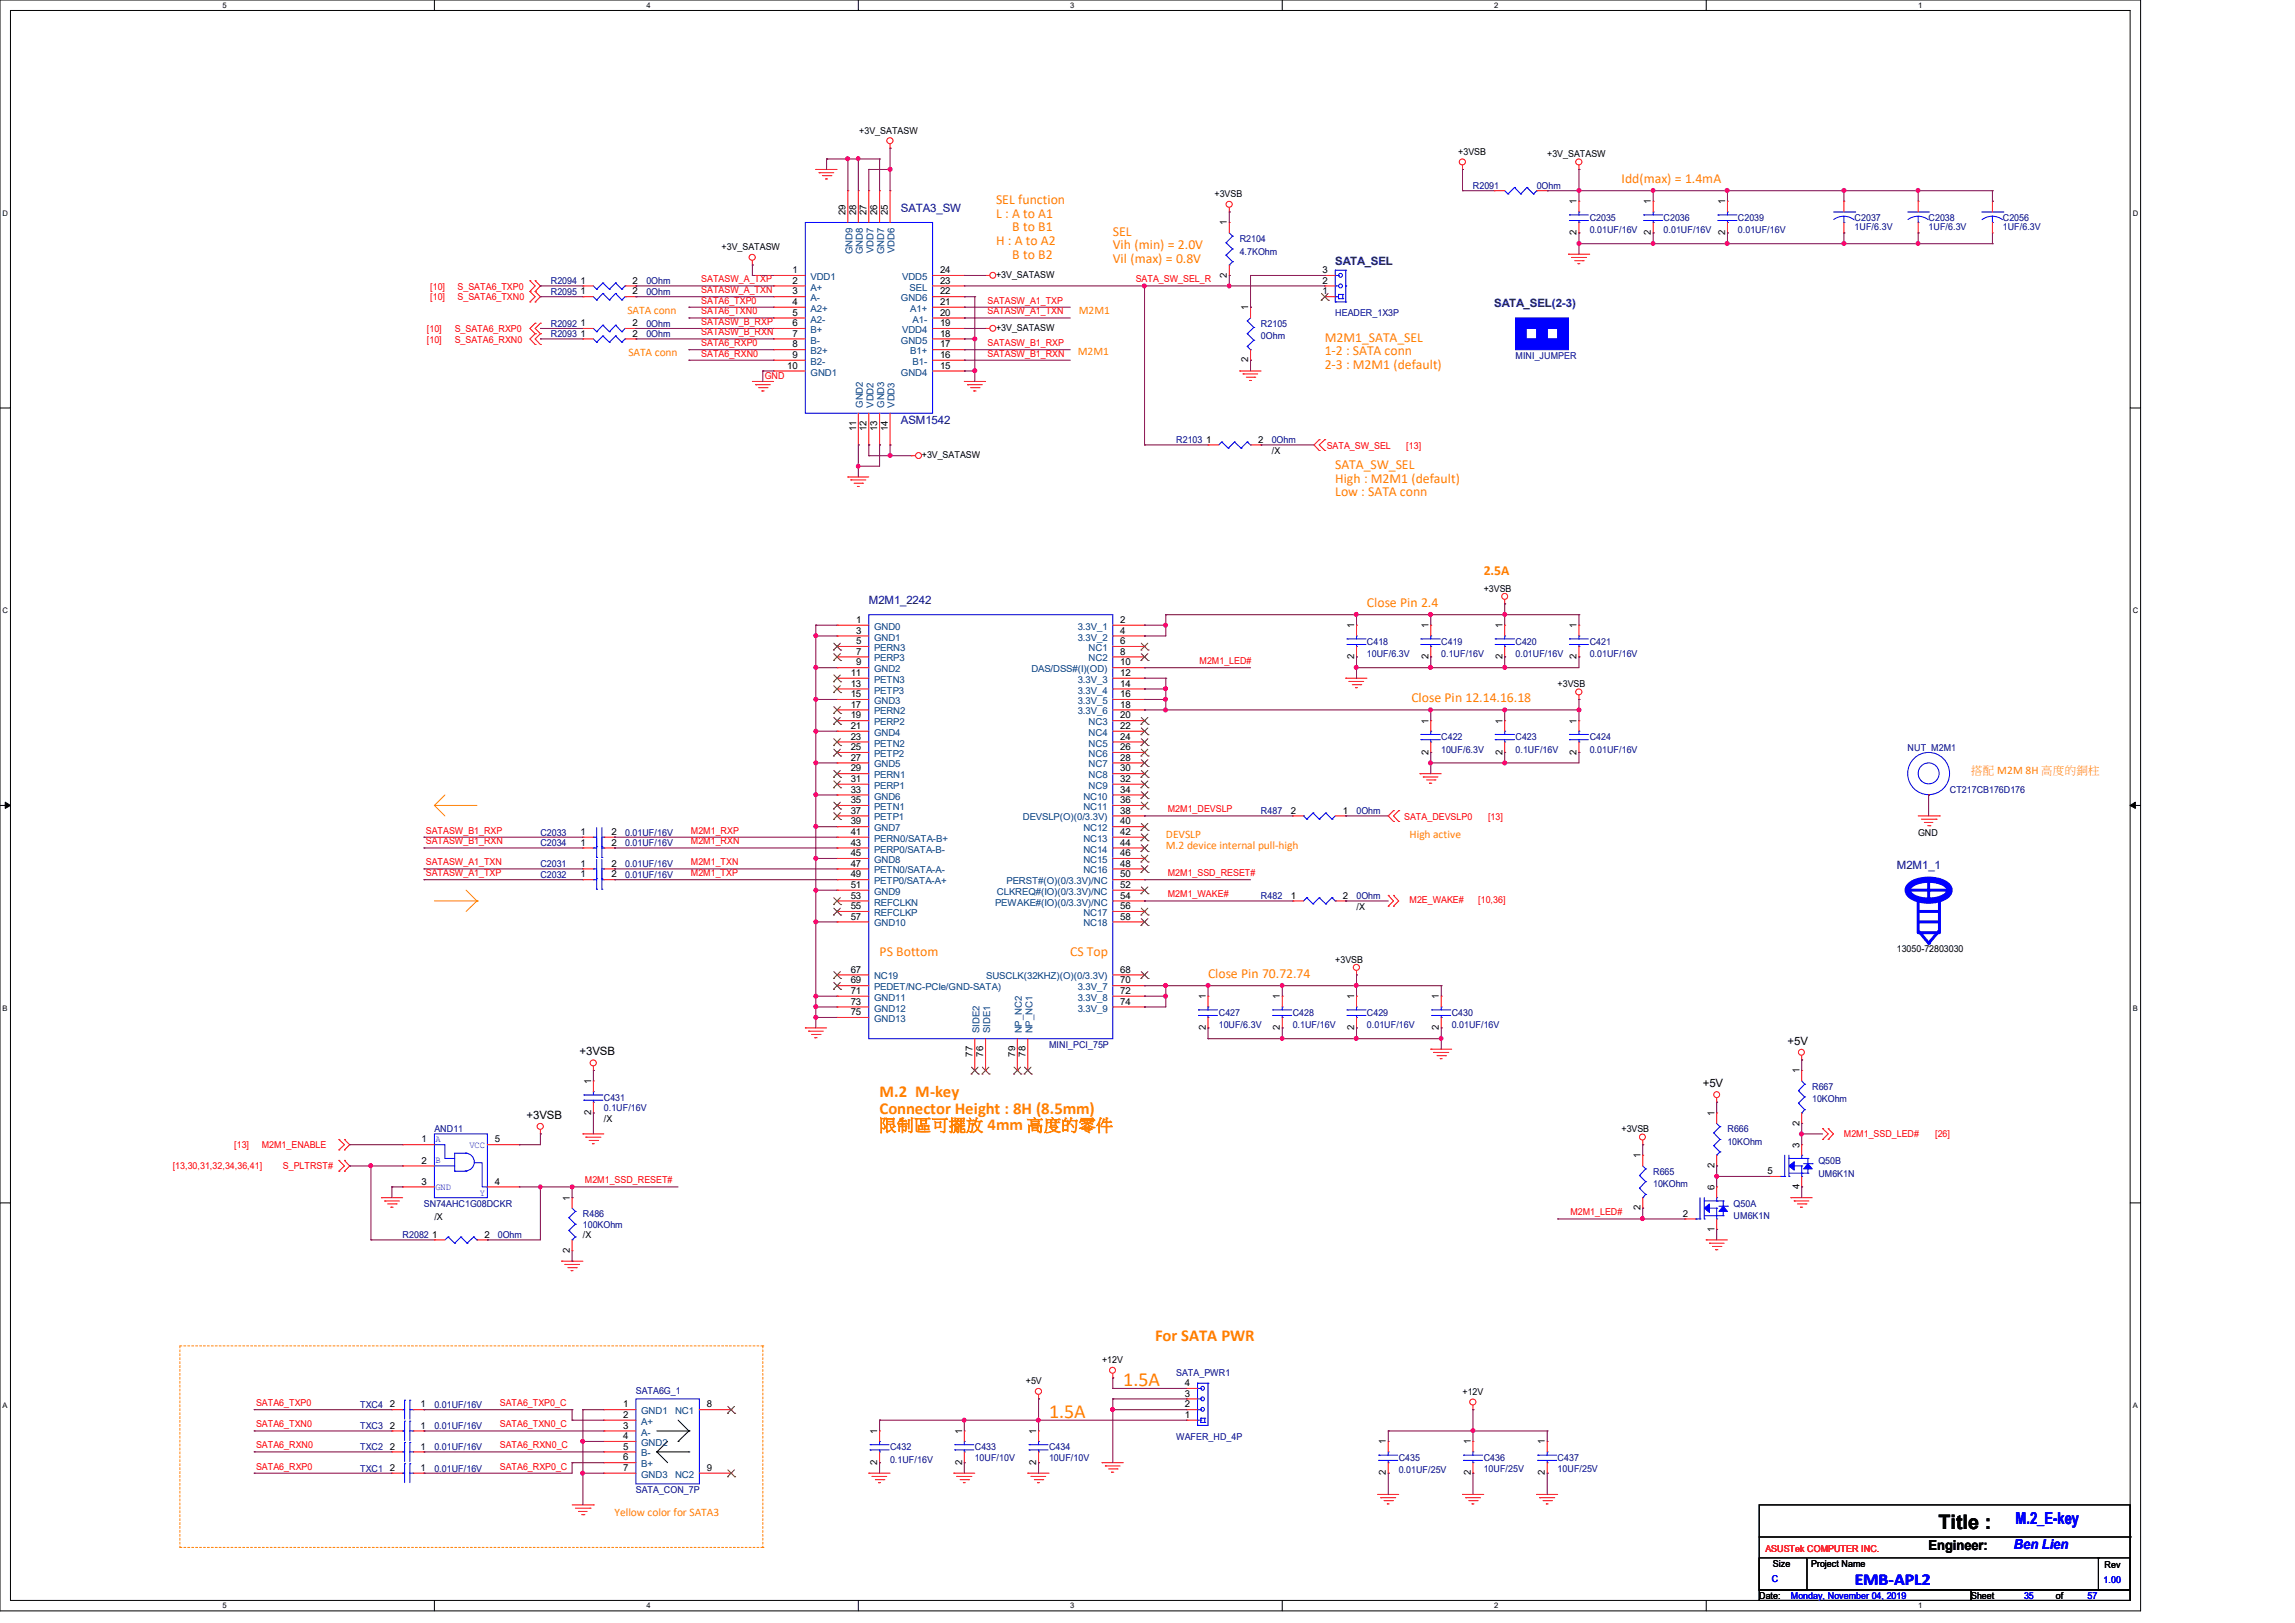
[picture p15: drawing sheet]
<svg xmlns="http://www.w3.org/2000/svg" width="297mm" height="210mm" viewBox="0 0 297 210" stroke-linecap="round" stroke-linejoin="round" font-family="sans-serif">
<defs><g id="words">
<g font-size="2.6" fill="#ff8000">
<text x="145.4" y="179.4">1.5A</text>
<text x="135.8" y="183.5">1.5A</text>
</g>
<text font-size="2.6" x="250.9" y="197.9">Title :</text>
<g font-size="2.2" fill="#ff8000">
<text x="113.8" y="141.9">M.2 M-key</text>
<text x="113.8" y="144.1">Connector Height : 8H (8.5mm)</text>
<text x="113.8" y="146.3">限制區可擺放 4mm 高度的零件</text>
<text x="149.5" y="173.5">For SATA PWR</text>
</g>
<g font-size="2.2" fill="#00f">
<text x="260.9" y="197.2">M.2_E-key</text>
<text x="240" y="205.1">EMB-APL2</text>
</g>
<g font-size="1.8" fill="#ff8000">
<text x="209.8" y="23.6">Idd(max) = 1.4mA</text>
<text x="128.9" y="26.4">SEL function</text>
<text x="128.9" y="28.2">L : A to A1</text>
<text x="131" y="29.9">B to B1</text>
<text x="128.9" y="31.7">H : A to A2</text>
<text x="131" y="33.5">B to B2</text>
<text x="144" y="30.5">SEL</text>
<text x="144" y="32.3">Vih (min) = 2.0V</text>
<text x="144" y="34">Vil (max) = 0.8V</text>
<text x="171.4" y="44.2">M2M1_SATA_SEL</text>
<text x="171.4" y="46">1-2 : SATA conn</text>
<text x="171.4" y="47.8">2-3 : M2M1 (default)</text>
<text x="172.8" y="60.7">SATA_SW_SEL</text>
<text x="172.8" y="62.4">High : M2M1 (default)</text>
<text x="172.8" y="64.2">Low : SATA conn</text>
<text x="192" y="74.4">2.5A</text>
<text x="176.9" y="78.5">Close Pin 2.4</text>
<text x="182.7" y="90.8">Close Pin 12.14.16.18</text>
<text x="113.8" y="123.7">PS Bottom</text>
<text x="138.5" y="123.7">CS Top</text>
<text x="156.3" y="126.5">Close Pin 70.72.74</text>
</g>
<text font-size="1.8" x="249.6" y="200.5">Engineer:</text>
<text font-size="1.8" fill="#00f" x="260.6" y="200.5">Ben Lien</text>
<g font-size="1.5" fill="#000080">
<text x="116.6" y="27.4">SATA3_SW</text>
<text x="172.8" y="34.2">SATA_SEL</text>
<text x="193.4" y="39.8">SATA_SEL(2-3)</text>
<text x="116.6" y="54.8">ASM1542</text>
<text x="112.4" y="78.1">M2M1_2242</text>
<text x="245.5" y="112.4">M2M1_1</text>
</g>
<g font-size="1.5" fill="#ff8000">
<text x="81.2" y="40.6">SATA conn</text>
<text x="139.6" y="40.6">M2M1</text>
<text x="81.3" y="46.1">SATA conn</text>
<text x="139.5" y="46">M2M1</text>
<text x="255.1" y="100.1">搭配 M2M 8H 高度的銅柱</text>
<text x="150.9" y="108.4">DEVSLP</text>
<text x="150.9" y="109.9">M.2 device internal pull-high</text>
<text x="182.4" y="108.4">High active</text>
<text x="79.5" y="196.1">Yellow color for SATA3</text>
</g>
<g font-size="1.5">
<text x="75" y="136.6">+3VSB</text>
<text x="231.4" y="135.2">+5V</text>
<text x="220.4" y="140.7">+5V</text>
<text x="68.2" y="144.8">+3VSB</text>
</g>
<g font-size="1.2">
<text x="111.2" y="17.3">+3V_SATASW</text>
<text x="188.7" y="20.1">+3VSB</text>
<text x="200.2" y="20.3">+3V_SATASW</text>
<text x="109.4" y="27.8" transform="rotate(-90 109.4 27.8)">29</text>
<text x="110.8" y="27.8" transform="rotate(-90 110.8 27.8)">28</text>
<text x="112.1" y="27.8" transform="rotate(-90 112.1 27.8)">27</text>
<text x="113.5" y="27.8" transform="rotate(-90 113.5 27.8)">26</text>
<text x="114.9" y="27.8" transform="rotate(-90 114.9 27.8)">25</text>
<text x="157.2" y="25.5">+3VSB</text>
<text x="158.8" y="29.2" transform="rotate(-90 158.8 29.2)">1</text>
<text x="204" y="26.5" transform="rotate(-90 204 26.5)">1</text>
<text x="213.7" y="26.5" transform="rotate(-90 213.7 26.5)">1</text>
<text x="223.3" y="26.5" transform="rotate(-90 223.3 26.5)">1</text>
<text x="93.4" y="32.4">+3V_SATASW</text>
<text x="102.6" y="35.3">1</text>
<text x="121.7" y="35.3">24</text>
<text x="128.9" y="36">+3V_SATASW</text>
<text x="158.8" y="35.9" transform="rotate(-90 158.8 35.9)">2</text>
<text x="171.1" y="35.3">3</text>
<text x="204" y="30.4" transform="rotate(-90 204 30.4)">2</text>
<text x="213.7" y="30.4" transform="rotate(-90 213.7 30.4)">2</text>
<text x="223.3" y="30.4" transform="rotate(-90 223.3 30.4)">2</text>
<text x="75.1" y="38.1">1</text>
<text x="75.1" y="36.7">1</text>
<text x="81.9" y="38.1">2</text>
<text x="81.9" y="36.7">2</text>
<text x="102.6" y="36.7">2</text>
<text x="102.6" y="38.1">3</text>
<text x="102.6" y="39.5">4</text>
<text x="102.6" y="40.9">5</text>
<text x="121.7" y="40.9">20</text>
<text x="121.7" y="39.5">21</text>
<text x="121.7" y="38.1">22</text>
<text x="121.7" y="36.7">23</text>
<text x="161.5" y="40.2" transform="rotate(-90 161.5 40.2)">1</text>
<text x="171.1" y="36.7">2</text>
<text x="171.1" y="38.1">1</text>
<text x="75.1" y="42.2">1</text>
<text x="75.1" y="43.6">1</text>
<text x="81.9" y="42.2">2</text>
<text x="81.9" y="43.6">2</text>
<text x="101.9" y="47.7">10</text>
<text x="102.6" y="42.2">6</text>
<text x="102.6" y="43.6">7</text>
<text x="102.6" y="45">8</text>
<text x="102.6" y="46.3">9</text>
<text x="121.7" y="47.7">15</text>
<text x="121.7" y="46.3">16</text>
<text x="121.7" y="45">17</text>
<text x="121.7" y="43.6">18</text>
<text x="121.7" y="42.2">19</text>
<text x="128.9" y="42.8">+3V_SATASW</text>
<text x="161.5" y="46.9" transform="rotate(-90 161.5 46.9)">2</text>
<text x="110.8" y="55.8" transform="rotate(-90 110.8 55.8)">11</text>
<text x="112.1" y="55.8" transform="rotate(-90 112.1 55.8)">12</text>
<text x="113.5" y="55.8" transform="rotate(-90 113.5 55.8)">13</text>
<text x="114.9" y="55.8" transform="rotate(-90 114.9 55.8)">14</text>
<text x="119.3" y="59.3">+3V_SATASW</text>
<text x="156.1" y="57.3">1</text>
<text x="162.8" y="57.3">2</text>
<text x="164.6" y="58.7">/X</text>
<text x="192" y="76.6">+3VSB</text>
<text x="110.8" y="80.6">1</text>
<text x="110.8" y="82">3</text>
<text x="110.8" y="83.4">5</text>
<text x="145" y="80.6">2</text>
<text x="145" y="82">4</text>
<text x="145" y="83.4">6</text>
<text x="175.3" y="81.3" transform="rotate(-90 175.3 81.3)">1</text>
<text x="184.9" y="81.3" transform="rotate(-90 184.9 81.3)">1</text>
<text x="194.4" y="81.3" transform="rotate(-90 194.4 81.3)">1</text>
<text x="204" y="81.3" transform="rotate(-90 204 81.3)">1</text>
<text x="110.1" y="87.5">11</text>
<text x="110.1" y="88.9">13</text>
<text x="110.8" y="84.7">7</text>
<text x="110.8" y="86.1">9</text>
<text x="145" y="84.7">8</text>
<text x="145" y="86.1">10</text>
<text x="145" y="87.5">12</text>
<text x="145" y="88.9">14</text>
<text x="175.3" y="85.3" transform="rotate(-90 175.3 85.3)">2</text>
<text x="184.9" y="85.3" transform="rotate(-90 184.9 85.3)">2</text>
<text x="194.4" y="85.3" transform="rotate(-90 194.4 85.3)">2</text>
<text x="201.6" y="88.9">+3VSB</text>
<text x="204" y="85.3" transform="rotate(-90 204 85.3)">2</text>
<text x="110.1" y="90.2">15</text>
<text x="110.1" y="91.6">17</text>
<text x="110.1" y="93">19</text>
<text x="110.1" y="94.3">21</text>
<text x="110.1" y="95.7">23</text>
<text x="145" y="90.2">16</text>
<text x="145" y="91.6">18</text>
<text x="145" y="93">20</text>
<text x="145" y="94.3">22</text>
<text x="145" y="95.7">24</text>
<text x="184.9" y="93.6" transform="rotate(-90 184.9 93.6)">1</text>
<text x="194.4" y="93.6" transform="rotate(-90 194.4 93.6)">1</text>
<text x="204" y="93.6" transform="rotate(-90 204 93.6)">1</text>
<text x="110.1" y="97.1">25</text>
<text x="110.1" y="98.4">27</text>
<text x="110.1" y="99.8">29</text>
<text x="110.1" y="101.2">31</text>
<text x="145" y="97.1">26</text>
<text x="145" y="98.4">28</text>
<text x="145" y="99.8">30</text>
<text x="145" y="101.2">32</text>
<text x="184.9" y="97.7" transform="rotate(-90 184.9 97.7)">2</text>
<text x="194.4" y="97.7" transform="rotate(-90 194.4 97.7)">2</text>
<text x="204" y="97.7" transform="rotate(-90 204 97.7)">2</text>
<text x="110.1" y="102.6">33</text>
<text x="110.1" y="103.9">35</text>
<text x="110.1" y="105.3">37</text>
<text x="110.1" y="106.7">39</text>
<text x="145" y="102.6">34</text>
<text x="145" y="103.9">36</text>
<text x="145" y="105.3">38</text>
<text x="145" y="106.7">40</text>
<text x="167" y="105.3">2</text>
<text x="173.8" y="105.3">1</text>
<text x="75.1" y="109.4">1</text>
<text x="75.1" y="113.5">1</text>
<text x="75.1" y="108">1</text>
<text x="75.1" y="112.1">1</text>
<text x="79.1" y="109.4">2</text>
<text x="79.1" y="113.5">2</text>
<text x="79.1" y="108">2</text>
<text x="79.1" y="112.1">2</text>
<text x="110.1" y="108">41</text>
<text x="110.1" y="109.4">43</text>
<text x="110.1" y="110.8">45</text>
<text x="110.1" y="112.1">47</text>
<text x="110.1" y="113.5">49</text>
<text x="145" y="108">42</text>
<text x="145" y="109.4">44</text>
<text x="145" y="110.8">46</text>
<text x="145" y="112.1">48</text>
<text x="145" y="113.5">50</text>
<text x="248.2" y="108.1">GND</text>
<text x="110.1" y="114.9">51</text>
<text x="110.1" y="116.3">53</text>
<text x="110.1" y="117.6">55</text>
<text x="110.1" y="119">57</text>
<text x="145" y="114.9">52</text>
<text x="145" y="116.3">54</text>
<text x="145" y="117.6">56</text>
<text x="145" y="119">58</text>
<text x="167" y="116.3">1</text>
<text x="173.8" y="116.3">2</text>
<text x="175.6" y="117.7">/X</text>
<text x="110.1" y="125.9">67</text>
<text x="145" y="125.9">68</text>
<text x="172.8" y="124.6">+3VSB</text>
<text x="245.5" y="123.2">13050-72803030</text>
<text x="110.1" y="127.3">69</text>
<text x="110.1" y="128.6">71</text>
<text x="110.1" y="130">73</text>
<text x="110.1" y="131.4">75</text>
<text x="145" y="127.3">70</text>
<text x="145" y="128.6">72</text>
<text x="145" y="130">74</text>
<text x="156" y="129.3" transform="rotate(-90 156 129.3)">1</text>
<text x="165.6" y="129.3" transform="rotate(-90 165.6 129.3)">1</text>
<text x="175.3" y="129.3" transform="rotate(-90 175.3 129.3)">1</text>
<text x="186.2" y="129.3" transform="rotate(-90 186.2 129.3)">1</text>
<text x="125.9" y="136.7" transform="rotate(-90 125.9 136.7)">77</text>
<text x="127.3" y="136.7" transform="rotate(-90 127.3 136.7)">76</text>
<text x="131.4" y="136.7" transform="rotate(-90 131.4 136.7)">79</text>
<text x="132.7" y="136.7" transform="rotate(-90 132.7 136.7)">78</text>
<text x="156" y="133.3" transform="rotate(-90 156 133.3)">2</text>
<text x="165.6" y="133.3" transform="rotate(-90 165.6 133.3)">2</text>
<text x="175.3" y="133.3" transform="rotate(-90 175.3 133.3)">2</text>
<text x="186.2" y="133.3" transform="rotate(-90 186.2 133.3)">2</text>
<text x="76.5" y="140.3" transform="rotate(-90 76.5 140.3)">1</text>
<text x="232.9" y="138.9" transform="rotate(-90 232.9 138.9)">1</text>
<text x="54.6" y="147.8">1</text>
<text x="64" y="147.8">5</text>
<text x="76.5" y="144.3" transform="rotate(-90 76.5 144.3)">2</text>
<text x="78.1" y="145.2">/X</text>
<text x="209.8" y="146.5">+3VSB</text>
<text x="212.3" y="149.9" transform="rotate(-90 212.3 149.9)">1</text>
<text x="221.9" y="144.4" transform="rotate(-90 221.9 144.4)">1</text>
<text x="232.9" y="148.5" transform="rotate(-90 232.9 148.5)">3</text>
<text x="232.9" y="145.7" transform="rotate(-90 232.9 145.7)">2</text>
<text x="54.6" y="150.6">2</text>
<text x="54.6" y="153.3">3</text>
<text x="64" y="153.3">4</text>
<text x="73.7" y="155.4" transform="rotate(-90 73.7 155.4)">1</text>
<text x="221.9" y="154" transform="rotate(-90 221.9 154)">6</text>
<text x="221.9" y="151.1" transform="rotate(-90 221.9 151.1)">2</text>
<text x="228.8" y="151.9">5</text>
<text x="232.9" y="153.9" transform="rotate(-90 232.9 153.9)">4</text>
<text x="55.9" y="160.1">1</text>
<text x="56.2" y="157.9">/X</text>
<text x="62.7" y="160.1">2</text>
<text x="75.4" y="160.2">/X</text>
<text x="212.3" y="156.6" transform="rotate(-90 212.3 156.6)">2</text>
<text x="217.8" y="157.4">2</text>
<text x="221.9" y="159.4" transform="rotate(-90 221.9 159.4)">1</text>
<text x="73.7" y="162.1" transform="rotate(-90 73.7 162.1)">2</text>
<text x="132.8" y="179.2">+5V</text>
<text x="142.6" y="176.4">+12V</text>
<text x="153.3" y="179.4">4</text>
<text x="50.5" y="184.9">2</text>
<text x="50.5" y="182.1">2</text>
<text x="54.4" y="184.9">1</text>
<text x="54.4" y="182.1">1</text>
<text x="80.6" y="182.1">1</text>
<text x="80.6" y="183.5">2</text>
<text x="80.6" y="184.9">3</text>
<text x="91.5" y="182.1">8</text>
<text x="113.5" y="185.5" transform="rotate(-90 113.5 185.5)">1</text>
<text x="124.5" y="185.5" transform="rotate(-90 124.5 185.5)">1</text>
<text x="134.1" y="185.5" transform="rotate(-90 134.1 185.5)">1</text>
<text x="153.3" y="183.5">1</text>
<text x="153.3" y="182.1">2</text>
<text x="153.3" y="180.7">3</text>
<text x="189.3" y="180.5">+12V</text>
<text x="50.5" y="187.6">2</text>
<text x="50.5" y="190.3">2</text>
<text x="54.4" y="187.6">1</text>
<text x="54.4" y="190.3">1</text>
<text x="80.6" y="186.2">4</text>
<text x="80.6" y="187.6">5</text>
<text x="80.6" y="189">6</text>
<text x="80.6" y="190.3">7</text>
<text x="91.5" y="190.3">9</text>
<text x="113.5" y="189.5" transform="rotate(-90 113.5 189.5)">2</text>
<text x="124.5" y="189.5" transform="rotate(-90 124.5 189.5)">2</text>
<text x="134.1" y="189.5" transform="rotate(-90 134.1 189.5)">2</text>
<text x="179.4" y="190.9" transform="rotate(-90 179.4 190.9)">2</text>
<text x="179.4" y="186.9" transform="rotate(-90 179.4 186.9)">1</text>
<text x="190.3" y="190.9" transform="rotate(-90 190.3 190.9)">2</text>
<text x="190.3" y="186.9" transform="rotate(-90 190.3 186.9)">1</text>
<text x="199.9" y="190.9" transform="rotate(-90 199.9 190.9)">2</text>
<text x="199.9" y="186.9" transform="rotate(-90 199.9 186.9)">1</text>
<text x="229.4" y="202.7">Size</text>
<text x="234.4" y="202.7">Project Name</text>
<text x="272.4" y="202.9">Rev</text>
<text x="227.7" y="206.9">Date:</text>
<text x="255.1" y="206.9">Sheet</text>
<text x="266.1" y="206.9">of</text>
</g>
<g font-size="1.2" fill="#000080">
<text x="190.6" y="24.4">R2091</text>
<text x="198.9" y="24.4">0Ohm</text>
<text x="205.7" y="28.6">C2035</text>
<text x="215.3" y="28.6">C2036</text>
<text x="224.9" y="28.6">C2039</text>
<text x="240" y="28.6">C2037</text>
<text x="240" y="29.8">1UF/6.3V</text>
<text x="249.6" y="28.6">C2038</text>
<text x="249.6" y="29.8">1UF/6.3V</text>
<text x="259.2" y="28.6">C2056</text>
<text x="259.2" y="29.8">1UF/6.3V</text>
<text x="160.4" y="31.3">R2104</text>
<text x="160.4" y="32.9">4.7KOhm</text>
<text x="205.7" y="30.2">0.01UF/16V</text>
<text x="215.3" y="30.2">0.01UF/16V</text>
<text x="224.9" y="30.2">0.01UF/16V</text>
<text x="71.3" y="38.1">R2095</text>
<text x="71.3" y="36.8">R2094</text>
<text x="83.6" y="38.1">0Ohm</text>
<text x="83.6" y="36.8">0Ohm</text>
<text x="172.8" y="40.9">HEADER_1X3P</text>
<text x="71.3" y="42.3">R2092</text>
<text x="71.3" y="43.6">R2093</text>
<text x="83.6" y="42.3">0Ohm</text>
<text x="83.6" y="43.6">0Ohm</text>
<text x="163.2" y="42.3">R2105</text>
<text x="163.2" y="43.9">0Ohm</text>
<text x="196.1" y="46.4">MINI_JUMPER</text>
<text x="152.2" y="57.4">R2103</text>
<text x="164.6" y="57.4">0Ohm</text>
<text x="176.9" y="83.4">C418</text>
<text x="186.5" y="83.4">C419</text>
<text x="196.1" y="83.4">C420</text>
<text x="205.7" y="83.4">C421</text>
<text x="176.9" y="85">10UF/6.3V</text>
<text x="186.5" y="85">0.1UF/16V</text>
<text x="196.1" y="85">0.01UF/16V</text>
<text x="205.7" y="85">0.01UF/16V</text>
<text x="186.5" y="95.8">C422</text>
<text x="196.1" y="95.8">C423</text>
<text x="205.7" y="95.8">C424</text>
<text x="186.5" y="97.4">10UF/6.3V</text>
<text x="196.1" y="97.4">0.1UF/16V</text>
<text x="205.7" y="97.4">0.01UF/16V</text>
<text x="246.9" y="97.2">NUT_M2M1</text>
<text x="163.2" y="105.4">R487</text>
<text x="175.6" y="105.4">0Ohm</text>
<text x="252.3" y="102.6">CT217CB176D176</text>
<text x="69.9" y="109.5">C2034</text>
<text x="69.9" y="113.6">C2032</text>
<text x="69.9" y="108.1">C2033</text>
<text x="69.9" y="112.2">C2031</text>
<text x="80.9" y="109.5">0.01UF/16V</text>
<text x="80.9" y="113.6">0.01UF/16V</text>
<text x="80.9" y="108.1">0.01UF/16V</text>
<text x="80.9" y="112.2">0.01UF/16V</text>
<text x="163.2" y="116.3">R482</text>
<text x="175.6" y="116.3">0Ohm</text>
<text x="157.7" y="131.4">C427</text>
<text x="167.3" y="131.4">C428</text>
<text x="176.9" y="131.4">C429</text>
<text x="187.9" y="131.4">C430</text>
<text x="135.8" y="135.5">MINI_PCI_75P</text>
<text x="157.7" y="133.1">10UF/6.3V</text>
<text x="167.3" y="133.1">0.1UF/16V</text>
<text x="176.9" y="133.1">0.01UF/16V</text>
<text x="187.9" y="133.1">0.01UF/16V</text>
<text x="78.1" y="142.4">C431</text>
<text x="78.1" y="143.8">0.1UF/16V</text>
<text x="234.5" y="141">R667</text>
<text x="234.5" y="142.7">10KOhm</text>
<text x="56.2" y="146.5">AND11</text>
<text x="223.6" y="146.5">R666</text>
<text x="223.6" y="148.2">10KOhm</text>
<text x="213.9" y="152">R665</text>
<text x="213.9" y="153.6">10KOhm</text>
<text x="235.3" y="150.6">Q50B</text>
<text x="235.3" y="152.3">UM6K1N</text>
<text x="52.1" y="160.2">R2082</text>
<text x="54.9" y="156.1">SN74AHC1G08DCKR</text>
<text x="64.4" y="160.2">0Ohm</text>
<text x="75.4" y="157.5">R486</text>
<text x="75.4" y="158.9">100KOhm</text>
<text x="224.4" y="156.1">Q50A</text>
<text x="224.4" y="157.8">UM6K1N</text>
<text x="152.2" y="178.1">SATA_PWR1</text>
<text x="46.6" y="184.9">TXC3</text>
<text x="46.6" y="182.2">TXC4</text>
<text x="56.2" y="184.9">0.01UF/16V</text>
<text x="56.2" y="182.2">0.01UF/16V</text>
<text x="82.3" y="180.4">SATA6G_1</text>
<text x="46.6" y="187.7">TXC2</text>
<text x="46.6" y="190.4">TXC1</text>
<text x="56.2" y="187.7">0.01UF/16V</text>
<text x="56.2" y="190.4">0.01UF/16V</text>
<text x="115.2" y="187.7">C432</text>
<text x="115.2" y="189.3">0.1UF/16V</text>
<text x="126.2" y="187.7">C433</text>
<text x="126.2" y="189">10UF/10V</text>
<text x="135.8" y="187.7">C434</text>
<text x="135.8" y="189">10UF/10V</text>
<text x="152.2" y="186.3">WAFER_HD_4P</text>
<text x="181" y="189">C435</text>
<text x="181" y="190.7">0.01UF/25V</text>
<text x="192" y="189">C436</text>
<text x="192" y="190.4">10UF/25V</text>
<text x="201.6" y="189">C437</text>
<text x="201.6" y="190.4">10UF/25V</text>
<text x="82.3" y="193.2">SATA_CON_7P</text>
</g>
<g font-size="1.2" fill="#004080">
<text x="110.3" y="32.9" transform="rotate(-90 110.3 32.9)">GND9</text>
<text x="111.7" y="32.9" transform="rotate(-90 111.7 32.9)">GND8</text>
<text x="113" y="32.8" transform="rotate(-90 113 32.8)">VDD7</text>
<text x="114.4" y="32.9" transform="rotate(-90 114.4 32.9)">GND7</text>
<text x="115.8" y="32.8" transform="rotate(-90 115.8 32.8)">VDD6</text>
<text x="104.9" y="36.2">VDD1</text>
<text x="104.9" y="37.6">A+</text>
<text x="104.9" y="39">A-</text>
<text x="104.9" y="40.3">A2+</text>
<text x="104.9" y="41.7">A2-</text>
<text x="116.6" y="39">GND6</text>
<text x="116.8" y="36.2">VDD5</text>
<text x="117.7" y="37.6">SEL</text>
<text x="117.8" y="40.3">A1+</text>
<text x="118.1" y="41.7">A1-</text>
<text x="104.9" y="43.1">B+</text>
<text x="104.9" y="44.4">B-</text>
<text x="104.9" y="45.8">B2+</text>
<text x="104.9" y="47.2">B2-</text>
<text x="116.6" y="44.4">GND5</text>
<text x="116.8" y="43.1">VDD4</text>
<text x="117.8" y="45.8">B1+</text>
<text x="118.1" y="47.2">B1-</text>
<text x="104.9" y="48.6">GND1</text>
<text x="111.7" y="52.8" transform="rotate(-90 111.7 52.8)">GND2</text>
<text x="113" y="52.8" transform="rotate(-90 113 52.8)">VDD2</text>
<text x="114.4" y="52.8" transform="rotate(-90 114.4 52.8)">GND3</text>
<text x="115.8" y="52.8" transform="rotate(-90 115.8 52.8)">VDD3</text>
<text x="116.6" y="48.6">GND4</text>
<text x="113.1" y="81.5">GND0</text>
<text x="113.1" y="82.9">GND1</text>
<text x="139.5" y="81.5">3.3V_1</text>
<text x="139.5" y="82.9">3.3V_2</text>
<text x="113.1" y="84.2">PERN3</text>
<text x="113.1" y="85.6">PERP3</text>
<text x="113.1" y="87">GND2</text>
<text x="113.1" y="88.3">PETN3</text>
<text x="113.1" y="89.7">PETP3</text>
<text x="133.5" y="87">DAS/DSS#(I)(OD)</text>
<text x="139.5" y="88.3">3.3V_3</text>
<text x="139.5" y="89.7">3.3V_4</text>
<text x="140.9" y="84.2">NC1</text>
<text x="140.9" y="85.6">NC2</text>
<text x="113.1" y="91.1">GND3</text>
<text x="113.1" y="92.5">PERN2</text>
<text x="113.1" y="93.9">PERP2</text>
<text x="113.1" y="95.2">GND4</text>
<text x="139.5" y="91.1">3.3V_5</text>
<text x="139.5" y="92.5">3.3V_6</text>
<text x="140.9" y="93.9">NC3</text>
<text x="140.9" y="95.2">NC4</text>
<text x="113.1" y="96.6">PETN2</text>
<text x="113.1" y="98">PETP2</text>
<text x="113.1" y="99.3">GND5</text>
<text x="113.1" y="100.7">PERN1</text>
<text x="140.9" y="96.6">NC5</text>
<text x="140.9" y="98">NC6</text>
<text x="140.9" y="99.3">NC7</text>
<text x="140.9" y="100.7">NC8</text>
<text x="113.1" y="102.1">PERP1</text>
<text x="113.1" y="103.5">GND6</text>
<text x="113.1" y="104.8">PETN1</text>
<text x="113.1" y="106.2">PETP1</text>
<text x="113.1" y="107.6">GND7</text>
<text x="132.4" y="106.2">DEVSLP(O)(0/3.3V)</text>
<text x="140.2" y="103.5">NC10</text>
<text x="140.2" y="104.8">NC11</text>
<text x="140.2" y="107.6">NC12</text>
<text x="140.9" y="102.1">NC9</text>
<text x="113.1" y="108.9">PERN0/SATA-B+</text>
<text x="113.1" y="110.3">PERP0/SATA-B-</text>
<text x="113.1" y="111.7">GND8</text>
<text x="113.1" y="113">PETN0/SATA-A-</text>
<text x="140.2" y="108.9">NC13</text>
<text x="140.2" y="110.3">NC14</text>
<text x="140.2" y="111.7">NC15</text>
<text x="140.2" y="113">NC16</text>
<text x="113.1" y="114.4">PETP0/SATA-A+</text>
<text x="113.1" y="115.8">GND9</text>
<text x="113.1" y="117.2">REFCLKN</text>
<text x="113.1" y="118.5">REFCLKP</text>
<text x="113.1" y="119.9">GND10</text>
<text x="128.8" y="117.2">PEWAKE#(IO)(0/3.3V)/NC</text>
<text x="129" y="115.8">CLKREQ#(IO)(0/3.3V)/NC</text>
<text x="130.3" y="114.4">PERST#(O)(0/3.3V)/NC</text>
<text x="140.2" y="118.5">NC17</text>
<text x="140.2" y="119.9">NC18</text>
<text x="113.1" y="126.7">NC19</text>
<text x="113.1" y="128.1">PEDET/NC-PCIe/GND-SATA)</text>
<text x="113.1" y="129.5">GND11</text>
<text x="113.1" y="130.9">GND12</text>
<text x="127.6" y="126.7">SUSCLK(32KHZ)(O)(0/3.3V)</text>
<text x="139.5" y="128.1">3.3V_7</text>
<text x="139.5" y="129.5">3.3V_8</text>
<text x="139.5" y="130.9">3.3V_9</text>
<text x="113.1" y="132.2">GND13</text>
<text x="126.7" y="133.7" transform="rotate(-90 126.7 133.7)">SIDE2</text>
<text x="128.1" y="133.7" transform="rotate(-90 128.1 133.7)">SIDE1</text>
<text x="132.2" y="133.7" transform="rotate(-90 132.2 133.7)">NP_NC2</text>
<text x="133.6" y="133.7" transform="rotate(-90 133.6 133.7)">NP_NC1</text>
<text x="83" y="183">GND1</text>
<text x="83" y="184.4">A+</text>
<text x="83" y="185.8">A-</text>
<text x="87.4" y="183">NC1</text>
<text x="83" y="187.1">GND2</text>
<text x="83" y="188.5">B-</text>
<text x="83" y="189.9">B+</text>
<text x="83" y="191.2">GND3</text>
<text x="87.4" y="191.2">NC2</text>
</g>
<g font-size="1.2" fill="#f00">
<text x="55.7" y="38.9">[10]</text>
<text x="55.7" y="37.5">[10]</text>
<text x="59.2" y="38.9">S_SATA6_TXN0</text>
<text x="59.2" y="37.5">S_SATA6_TXP0</text>
<text x="90.8" y="39.3">SATA6_TXP0</text>
<text x="90.8" y="40.7">SATA6_TXN0</text>
<text x="90.8" y="37.9">SATASW_A_TXN</text>
<text x="90.8" y="36.5">SATASW_A_TXP</text>
<text x="127.8" y="39.3">SATASW_A1_TXP</text>
<text x="127.8" y="40.7">SATASW_A1_TXN</text>
<text x="147" y="36.5">SATA_SW_SEL_R</text>
<text x="55.2" y="43">[10]</text>
<text x="55.2" y="44.3">[10]</text>
<text x="58.8" y="43">S_SATA6_RXP0</text>
<text x="58.8" y="44.3">S_SATA6_RXN0</text>
<text x="90.8" y="42">SATASW_B_RXP</text>
<text x="90.8" y="43.4">SATASW_B_RXN</text>
<text x="90.8" y="44.8">SATA6_RXP0</text>
<text x="90.8" y="46.1">SATA6_RXN0</text>
<text x="127.8" y="44.8">SATASW_B1_RXP</text>
<text x="127.8" y="46.1">SATASW_B1_RXN</text>
<text x="99" y="49.1">GND</text>
<text x="171.7" y="58">SATA_SW_SEL</text>
<text x="182" y="58">[13]</text>
<text x="155.2" y="85.9">M2M1_LED#</text>
<text x="55.1" y="107.9">SATASW_B1_RXP</text>
<text x="89.4" y="107.9">M2M1_RXP</text>
<text x="151.1" y="105.1">M2M1_DEVSLP</text>
<text x="181.7" y="106">SATA_DEVSLP0</text>
<text x="192.6" y="106">[13]</text>
<text x="55.1" y="113.4">SATASW_A1_TXP</text>
<text x="55.1" y="112">SATASW_A1_TXN</text>
<text x="55.1" y="109.3">SATASW_B1_RXN</text>
<text x="89.4" y="113.4">M2M1_TXP</text>
<text x="89.4" y="112">M2M1_TXN</text>
<text x="89.4" y="109.3">M2M1_RXN</text>
<text x="151.1" y="113.4">M2M1_SSD_RESET#</text>
<text x="151.1" y="116.1">M2M1_WAKE#</text>
<text x="182.4" y="116.9">M2E_WAKE#</text>
<text x="191.3" y="116.9">[10,36]</text>
<text x="30.3" y="148.6">[13]</text>
<text x="33.9" y="148.6">M2M1_ENABLE</text>
<text x="238.6" y="147.1">M2M1_SSD_LED#</text>
<text x="250.4" y="147.1">[26]</text>
<text x="22.4" y="151.3">[13,30,31,32,34,36,41]</text>
<text x="36.6" y="151.3">S_PLTRST#</text>
<text x="75.7" y="153.1">M2M1_SSD_RESET#</text>
<text x="203.2" y="157.3">M2M1_LED#</text>
<text x="33.1" y="181.9">SATA6_TXP0</text>
<text x="33.1" y="184.7">SATA6_TXN0</text>
<text x="64.7" y="181.9">SATA6_TXP0_C</text>
<text x="64.7" y="184.7">SATA6_TXN0_C</text>
<text x="33.1" y="187.4">SATA6_RXN0</text>
<text x="33.1" y="190.2">SATA6_RXP0</text>
<text x="64.7" y="187.4">SATA6_RXN0_C</text>
<text x="64.7" y="190.2">SATA6_RXP0_C</text>
<text x="228.5" y="200.8">ASUSTek COMPUTER INC.</text>
</g>
<g font-size="1.2" fill="#00f">
<text x="56.3" y="147.7">A</text>
<text x="60.7" y="148.6">VCC</text>
<text x="56.3" y="150.5">B</text>
<text x="56.3" y="154">GND</text>
<text x="62.1" y="154.8">Y</text>
<text x="229.3" y="204.7">C</text>
<text x="231.8" y="206.9">Monday, November 04, 2019</text>
<text x="262" y="206.9">35</text>
<text x="270.2" y="206.9">57</text>
<text x="272.2" y="204.8">1.00</text>
</g>
<g font-size="1">
<text x="28.8" y="1">5</text>
<text x="83.7" y="1">4</text>
<text x="138.5" y="1">3</text>
<text x="193.4" y="1">2</text>
<text x="248.2" y="1">1</text>
<text x=".3" y="27.9">D</text>
<text x="276" y="27.9">D</text>
<text x=".3" y="79.4">C</text>
<text x="276" y="79.4">C</text>
<text x=".3" y="130.8">B</text>
<text x="276" y="130.8">B</text>
<text x=".3" y="182.2">A</text>
<text x="276" y="182.2">A</text>
<text x="28.8" y="208.1">5</text>
<text x="83.7" y="208.1">4</text>
<text x="138.5" y="208.1">3</text>
<text x="193.4" y="208.1">2</text>
<text x="248.2" y="208.1">1</text>
</g>
</g></defs>
<path d="M0 0h277v208.4h-277zM1.4 1.4h274.3v205.7h-274.3z" fill="none" stroke="#000" stroke-width=".13"/>
<g fill="#fff">
<path d="M28.8 .1h.5v1.1h-.5z"/>
<path d="M28.8 207.2h.5v1.1h-.5z"/>
</g>
<path d="M56.2 0v1.4M56.2 207.1v1.3" fill="none" stroke="#000" stroke-width=".13"/>
<g fill="#fff">
<path d="M83.7 .1h.5v1.1h-.5z"/>
<path d="M83.7 207.2h.5v1.1h-.5z"/>
</g>
<path d="M111.1 0v1.4M111.1 207.1v1.3" fill="none" stroke="#000" stroke-width=".13"/>
<g fill="#fff">
<path d="M138.5 .1h.6v1.1h-.6z"/>
<path d="M138.5 207.2h.6v1.1h-.6z"/>
</g>
<path d="M165.9 0v1.4M165.9 207.1v1.3" fill="none" stroke="#000" stroke-width=".13"/>
<g fill="#fff">
<path d="M193.4 .1h.5v1.1h-.5z"/>
<path d="M193.4 207.2h.5v1.1h-.5z"/>
</g>
<path d="M220.8 0v1.4M220.8 207.1v1.3" fill="none" stroke="#000" stroke-width=".13"/>
<g fill="#fff">
<path d="M248.2 .1h.6v1.1h-.6z"/>
<path d="M248.2 207.2h.6v1.1h-.6z"/>
<path d="M.3 27.1h.8v1.1h-.8z"/>
<path d="M276 27.1h.7v1.1h-.7z"/>
<path d="M.3 78.5h.8v1.1h-.8z"/>
<path d="M276 78.5h.7v1.1h-.7z"/>
</g>
<path d="M0 52.8h1.4M275.7 52.8h1.3" fill="none" stroke="#000" stroke-width=".13"/>
<g fill="#fff">
<path d="M.3 129.9h.7v1.1h-.7z"/>
<path d="M276 129.9h.6v1.1h-.6z"/>
</g>
<path d="M0 104.2h1.4M275.7 104.2h1.3" fill="none" stroke="#000" stroke-width=".13"/>
<path d="M.7 103.8l.7 .4-.7 .4zM275.7 104.2l.7-.4v.8z" fill="#000" stroke="#000" stroke-width=".13"/>
<g fill="#fff">
<path d="M.3 181.4h.7v1.1h-.7z"/>
<path d="M276 181.4h.6v1.1h-.6z"/>
</g>
<g fill="none" stroke="#000" stroke-width=".13">
<path d="M0 155.7h1.4M275.7 155.7h1.3M85 187.9h.1M85 185.2h4.2M85 187.9h4.2M85 187.9l1.4 1.4M86.4 186.5l-1.4 1.4M87.8 186.5h.1M87.8 183.8l1.4 1.4M89.2 185.2h.1M89.2 187.9h.1M89.2 185.2l-1.4 1.3"/>
<path d="M227.7 194.7h48v11h-48zM227.7 198.9h48M275.7 198.9h.1M227.7 201.6h6.1v4.1h-6.1zM227.7 205.7h27.4v1.4h-27.4zM234 201.6h37.6M255.1 205.7h20.6v1.4h-20.6zM271.6 201.6h4.1v4.1h-4.1zM271.6 201.6h.1"/>
</g>
<path d="M23.3 174.2h75.4M23.3 174.2v26M98.7 174.2h.1M98.7 174.2v26M23.3 200.2h75.4M23.3 200.2h.1M98.7 200.2h.1" fill="none" stroke="#ff8000" stroke-width=".13" stroke-dasharray=".3"/>
<path d="M56.2 104.2h.1M56.2 116.6h5.5M56.2 104.2h5.5M56.2 104.2l1.4 1.4M57.6 102.9l-1.4 1.3M60.3 115.2l1.4 1.4M61.7 116.6h.1M61.7 116.6l-1.4 1.3" fill="none" stroke="#ff8000" stroke-width=".13"/>
<g fill="none" stroke="#f00" stroke-width=".13">
<path d="M115.2 19.2h.1M115.2 18.6v.6M68.6 39.1h.1M68.6 37.7h.1M68.6 36.3h.1M68.6 37.7l.7 .7-.7 .7M68.6 36.3l.7 .7-.7 .7M69.3 37.7h.1M69.3 39.1h.1M69.3 36.3h.1M69.3 37.7l.6 .7-.6 .7M69.3 36.3l.6 .7-.6 .7"/>
<path d="M97.4 34.3h.1M97.4 33.7v.6M100.1 35.6h.1M100.1 37h.1M100.1 38.4h.1M100.1 39.8h.1M100.1 35.6h4.1M100.1 37h4.1M100.1 38.4h4.1M100.1 39.8h4.1M105.6 21.9h.1M105.6 21.9h2.7"/>
<path d="M106 22.4h.1M106 22.4h1.9M106.4 22.7h1.1M106.8 23.2h.1M106.8 23.2h.3M107.5 22.7h.1M109.7 24.7h.1M109.7 24.7v4.1M111.1 24.7h.1M111.1 24.7v4.1M112.4 24.7h.1M112.4 24.7v4.1"/>
<path d="M113.8 24.7h.1M113.8 24.7v4.1M115.2 24.7h.1M115.2 24.7v4.1M120.7 35.6h4.1M120.7 37h4.1M120.7 38.4h4.1M120.7 39.8h4.1M124.8 39.8h.1M124.8 38.4h.1M124.8 37h.1M124.8 35.6h.1"/>
<path d="M127.6 35.6h.1M127.6 35.6h.5M159.1 27.4h.1M159.1 26.9v.5M161.8 39.8h.1M161.8 39.8v1.3M171.4 37h.1M171.4 38.4h.1M171.4 35.6h.1M171.4 35.6h1.4M171.4 37h1.4M171.4 38.4h1.4"/>
<path d="M189.3 21.9h.1M189.3 21.4v.5M203 32.9h.1M203 32.9h2.7M203.4 33.3h.1M203.4 33.3h1.9M203.8 33.7h1.1M204.2 34.1h.1M204.2 34.1h.3M204.3 21.9h.1M204.3 26h.1M204.3 30.1h.1"/>
<path d="M204.3 21.4v.5M204.3 26v1.4M204.3 28.8v1.3M204.9 33.7h.1M223.6 26h.1M223.6 30.1h.1M223.6 26v1.4M223.6 28.8v1.3M248.2 26h.1M248.2 30.1h.1M248.2 26v1.4M248.2 28.8v1.3"/>
<path d="M257.9 26h.1M257.9 30.1h.1M257.9 26v1.4M257.9 28.8v1.3M69.3 43.2h.1M69.3 41.8h.1M69.3 44.6h.1M69.3 41.8l-.7 .7 .7 .7M69.3 43.2l-.7 .7 .7 .7M69.9 43.2h.1M69.9 41.8h.1M69.9 44.6h.1"/>
<path d="M69.9 41.8l-.6 .7 .6 .7M69.9 43.2l-.6 .7 .6 .7M75.4 42.5h.1M75.4 42.5h1.4M80.9 42.5h1.4M82.3 42.5h.1M97.4 49.4h.1M97.4 49.4h2.7M97.8 49.8h.1M97.8 49.8h1.9M98.2 50.2h1.1M98.6 50.6h.1"/>
<path d="M98.6 50.6h.3M99.3 50.2h.1M100.1 41.1h.1M100.1 42.5h.1M100.1 43.9h.1M100.1 45.3h.1M100.1 46.6h.1M100.1 48h.1M100.1 42.5h4.1M100.1 48h4.1M100.1 41.1h4.1M100.1 43.9h4.1"/>
<path d="M100.1 45.3h4.1M100.1 46.6h4.1M111.1 57.6h.1M111.1 53.5v4.1M112.4 57.6h.1M112.4 53.5v4.1M113.8 57.6h.1M113.8 53.5v4.1M115.2 57.6h.1M115.2 53.5v4.1M117.9 59h.1M117.9 59h.6"/>
<path d="M120.7 42.5h4.1M120.7 48h4.1M120.7 41.1h4.1M120.7 43.9h4.1M120.7 45.3h4.1M120.7 46.6h4.1M124.8 49.4h.1M124.8 48h.1M124.8 46.6h.1M124.8 45.3h.1M124.8 43.9h.1M124.8 42.5h.1"/>
<path d="M124.8 41.1h.1M124.8 49.4h2.8M125.2 49.8h.1M125.2 49.8h1.9M125.6 50.2h1.1M126 50.6h.1M126 50.6h.3M126.7 50.2h.1M127.6 42.5h.1M127.6 42.5h.5M160.4 48h.1M160.4 48h2.8"/>
<path d="M160.9 48.4h.1M160.9 48.4h1.9M161.3 48.8h1.1M161.7 49.2h.1M161.7 49.2h.3M161.8 46.6h.1M161.8 45.3v1.3M162.4 48.8h.1M170.7 56.9h.1M170.7 58.3h.1M170.7 56.9l-.6 .7 .6 .7M171.4 58.3h.1"/>
<path d="M171.4 56.9h.1M171.4 56.9l-.7 .7 .7 .7M109.7 61.7h.1M109.7 61.7h2.7M110.1 62.1h.1M110.1 62.1h2M110.5 62.5h1.1M111 62.9h.1M111 62.9h.2M111.6 62.5h.1M194.7 78.1h.1M194.7 77.6v.5"/>
<path d="M174.2 87.8h.1M174.2 87.8h2.7M174.6 88.2h.1M174.6 88.2h1.9M175 88.6h1.1M175.4 89h.1M175.4 89h.3M175.6 80.9h.1M175.6 85h.1M175.6 80.9v1.4M175.6 83.7v1.3M176.1 88.6h.1"/>
<path d="M185.2 93.3h.1M185.2 97.4h.1M185.2 80.9h.1M185.2 85h.1M185.2 80.9v1.4M185.2 83.7v1.3M185.2 93.3v1.3M185.2 96v1.4M194.7 80.9h.1M194.7 85h.1M194.7 80.9v1.4M194.7 83.7v1.3"/>
<path d="M204.3 90.5h.1M204.3 80.9h.1M204.3 85h.1M204.3 80.9v1.4M204.3 83.7v1.3M204.3 90v.5M75.4 109.7h.1M75.4 113.8h.1M75.4 109.7h1.4M75.4 113.8h1.4M78.1 109.7h1.4M78.1 113.8h1.4"/>
<path d="M79.5 109.7h.1M79.5 113.8h.1M167.3 105.6h.1M167.3 105.6h1.4M172.8 105.6h1.4M174.2 105.6h.1M179.7 117.3h.1M179.7 115.9h.1M179.7 115.9l.6 .7-.6 .7M180.3 117.3h.1M180.3 115.9h.1M180.3 106.3h.1"/>
<path d="M180.3 104.9h.1M180.3 115.9l.7 .7-.7 .7M180.3 104.9l-.6 .7 .6 .7M181 104.9h.1M181 106.3h.1M181 104.9l-.7 .7 .7 .7M183.8 100.1h.1M183.8 100.1h2.7M184.2 100.5h.1M184.2 100.5h1.9M184.6 100.9h1.1M185 101.3h.1"/>
<path d="M185 101.3h.3M185.7 100.9h.1M248.2 105.6h2.8M248.7 106h1.9M249 106.4h.1M249 106.4h1.1M249.5 106.8h.3M249.8 106.8h.1M250.6 106h.1M251 105.6h.1M76.8 138.5h.1M76.8 138v.5"/>
<path d="M104.2 133h.1M104.2 133h2.8M104.6 133.4h.1M104.6 133.4h2M105 133.9h1.1M105.5 134.3h.1M105.5 134.3h.2M106.1 133.9h.1M156.3 128.9h.1M156.3 133h.1M156.3 128.9v1.4M156.3 131.7v1.3"/>
<path d="M175.6 126.2h.1M175.6 128.9h.1M175.6 133h.1M175.6 125.6v.6M175.6 128.9v1.4M175.6 131.7v1.3M185.2 135.8h.1M185.2 135.8h2.7M185.5 136.2h.1M185.5 136.2h2M186 136.6h1.1M186.4 137h.1"/>
<path d="M186.4 137h.2M187.1 136.6h.1M233.2 137.2h.1M233.2 136.6v.6M43.9 148.8h.1M43.9 147.4h.1M43.9 151.6h.1M43.9 150.2h.1M43.9 147.4l.7 .7-.7 .7M43.9 150.2l.7 .7-.7 .7M44.6 147.4h.1M44.6 148.8h.1"/>
<path d="M44.6 150.2h.1M44.6 151.6h.1M44.6 147.4l.7 .7-.7 .7M44.6 150.2l.7 .7-.7 .7M49.4 155h.1M49.4 155h2.7M49.8 155.4h.1M49.8 155.4h1.9M50.2 155.8h1.1M50.6 156.2h.1M50.6 156.2h.3M51.3 155.8h.1"/>
<path d="M69.9 146.7h.1M69.9 146.2v.5M75.4 146.7h.1M75.4 146.7h2.7M75.8 147.2h.1M75.8 147.2h2M76.2 147.6h1.1M76.7 148h.1M76.7 148h.2M77.3 147.6h.1M212.6 148.1h.1M212.6 149.5h.1"/>
<path d="M212.6 156.3h.1M212.6 147.6v.5M212.6 149.5v1.4M212.6 155v1.3M218.1 157.7h.1M218.1 157.7h1.4M222.2 142.6h.1M222.2 153.6h.1M222.2 159.1h.1M222.2 144h.1M222.2 150.9h.1M222.2 142.1v.5"/>
<path d="M222.2 144v1.4M222.2 149.5v1.4M222.2 153.6v1.4M222.2 157.7v1.4M231.8 155h.1M231.8 155h2.7M232.2 155.4h.1M232.2 155.4h1.9M232.6 155.8h1.1M233 156.2h.1M233 156.2h.3M233.7 155.8h.1"/>
<path d="M235.9 147.4h.1M235.9 146h.1M235.9 146l.7 .7-.7 .7M236.6 147.4h.1M236.6 146h.1M236.6 146l.7 .7-.7 .7M72.7 163.2h.1M72.7 163.2h2.7M73.1 163.6h.1M73.1 163.6h1.9M73.5 164h1.1M73.9 164.4h.1"/>
<path d="M73.9 164.4h.3M74.6 164h.1M144 178.3h.1M144 177.8v.5M220.8 160.4h.1M220.8 160.4h2.8M221.2 160.9h.1M221.2 160.9h1.9M221.6 161.3h1.1M222 161.7h.1M222 161.7h.3M222.7 161.3h.1"/>
<path d="M50.7 185.2h.1M50.7 187.9h.1M50.7 185.2h1.4M50.7 187.9h1.4M53.5 185.2h1.4M53.5 187.9h1.4M54.9 185.2h.1M54.9 187.9h.1M74 194.7h2.8M74.5 195.2h1.9M74.9 195.6h.1M74.9 195.6h1.1"/>
<path d="M75.3 196h.3M75.6 196h.1M76.4 195.2h.1M76.8 194.7h.1M112.4 190.6h.1M112.4 190.6h2.8M112.9 191.1h.1M112.9 191.1h1.9M113.3 191.5h1.1M113.7 191.9h.1M113.7 191.9h.3M114.4 191.5h.1"/>
<path d="M123.4 190.6h.1M123.4 190.6h2.8M123.8 191.1h.1M123.8 191.1h2M124.2 191.5h1.1M124.7 191.9h.1M124.7 191.9h.2M124.8 185.2h.1M124.8 189.3h.1M124.8 185.2v1.3M124.8 187.9v1.4M125.3 191.5h.1"/>
<path d="M133 190.6h.1M133 190.6h2.8M133.4 191.1h.1M133.4 191.1h1.9M133.9 191.5h1.1M134.3 191.9h.1M134.3 191.9h.2M134.4 181h.1M134.4 185.2h.1M134.4 189.3h.1M134.4 180.5v.5M134.4 185.2v1.3"/>
<path d="M134.4 187.9v1.4M135 191.5h.1M142.6 189.3h.1M142.6 189.3h2.8M143 189.7h.1M143 189.7h1.9M143.5 190.1h1.1M143.8 190.5h.1M143.8 190.5h.3M144.6 190.1h.1M178.3 193.4h.1M178.3 193.4h2.7"/>
<path d="M178.7 193.8h.1M178.7 193.8h1.9M179.1 194.2h1.1M179.5 194.6h.1M179.5 194.6h.3M179.7 186.5h.1M179.7 190.6h.1M179.7 186.5v1.4M179.7 189.3v1.3M180.2 194.2h.1M189.3 193.4h.1M189.3 193.4h2.7"/>
<path d="M189.7 193.8h.1M189.7 193.8h1.9M190.1 194.2h1.1M190.5 194.6h.1M190.5 194.6h.3M190.6 182.4h.1M190.6 181.9v.5M191.2 194.2h.1M198.9 193.4h.1M198.9 193.4h2.7M199.3 193.8h.1M199.3 193.8h1.9"/>
<path d="M199.7 194.2h1.1M200.1 194.6h.1M200.1 194.6h.3M200.8 194.2h.1"/>
<circle cx="115.2" cy="18.2" r=".39"/>
<circle cx="97.4" cy="33.3" r=".39"/>
<circle cx="128.5" cy="35.6" r=".38"/>
<circle cx="159.1" cy="26.4" r=".39"/>
<circle cx="189.3" cy="21" r=".39"/>
<circle cx="204.3" cy="21" r=".39"/>
<circle cx="118.9" cy="58.9" r=".38"/>
<circle cx="128.5" cy="42.5" r=".38"/>
<circle cx="194.7" cy="77.2" r=".38"/>
<circle cx="204.3" cy="89.5" r=".39"/>
<circle cx="76.8" cy="137.5" r=".39"/>
<circle cx="175.5" cy="125.2" r=".39"/>
<circle cx="233.1" cy="136.2" r=".38"/>
<circle cx="69.9" cy="145.8" r=".39"/>
<circle cx="212.6" cy="147.1" r=".38"/>
<circle cx="222.2" cy="141.6" r=".38"/>
<circle cx="144" cy="177.3" r=".38"/>
<circle cx="134.4" cy="180" r=".39"/>
<circle cx="190.6" cy="181.4" r=".39"/>
</g>
<g fill="none" stroke="#00f" stroke-width=".13">
<path d="M104.2 28.8h16.5v24.7h-16.5zM172.8 39.1h.1M172.8 35h.1M172.8 38.4h.1M172.8 37h.1M172.8 39.1h1.4M172.8 35v4.1M172.8 35h1.4M172.8 35.6h.4M172.8 38.4h.4M172.8 37h.4M173.2 35.6h.1"/>
<path d="M173.2 38.7h.1M173.2 38.1h.1M173.2 38.7h.6M173.2 38.1v.6M173.2 38.1h.6M173.8 38.1h.1M173.8 38.7h.1M173.8 38.1v.6M174.2 39.1h.1M174.2 35h.1M174.2 37h.1M174.2 35v4.1"/>
<path d="M203.1 27.8h.1M203.1 28.5h.1M203.1 27.8h2.5M203.1 28.5h2.5M204.3 27.4h.1M204.3 28.8h.1M204.3 27.4v.4M204.3 28.5v.3M222.3 27.8h.1M222.3 28.5h.1M222.3 27.8h2.5M222.3 28.5h2.5"/>
<path d="M223.6 27.4h.1M223.6 28.8h.1M223.6 27.4v.4M223.6 28.5v.3M246.9 27.4h2.7M248.2 28.8h.1M248.2 28a2.2 2.2 0 0 1 1.3 .4M248.2 28a2.18 2.18 0 0 0-1.3 .4M248.2 28v.8M249.6 27.4h.1M256.5 27.4h2.7M257.9 28.8h.1"/>
<path d="M257.9 28a2.2 2.2 0 0 1 1.3 .4M257.9 28h-.1a2.19 2.19 0 0 0-1.3 .4M257.9 28v.8M259.2 27.4h.1M76.8 42.5l.4 .4M77.2 42.9h.1M78 42.1h.1M78 42.1l-.8 .8M78 42.1l.9 .8M78.9 42.9h.1M79.7 42.1h.1M79.7 42.1l-.8 .8"/>
<path d="M79.7 42.1l.8 .8M80.5 42.9h.1M80.9 42.5h.1M80.9 42.5l-.4 .4M161.4 44.8h.1M161.4 41.5h.1M161.4 43.2h.1M161.4 44.8l.4 .5M161.4 43.2l.9 .8M161.4 41.5l.9 .9M161.8 45.3h.1M161.8 41.1l-.4 .4"/>
<path d="M162.3 44h.1M162.3 42.4h.1M162.3 44l-.9 .8M162.3 42.4l-.9 .8M174.3 82.7h.1M174.3 83.4h.1M174.3 82.7h2.5M174.3 83.4h2.5M175.6 82.3h.1M175.6 83.7h.1M175.6 82.3v.4M175.6 83.4v.3"/>
<path d="M183.9 95h.1M183.9 95.7h.1M183.9 82.7h.1M183.9 83.4h.1M183.9 82.7h2.5M183.9 83.4h2.5M183.9 95h2.5M183.9 95.7h2.5M185.2 94.6h.1M185.2 96h.1M185.2 82.3h.1M185.2 83.7h.1"/>
<path d="M185.2 82.3v.4M185.2 83.4v.3M185.2 94.6v.4M185.2 95.7v.3M193.5 82.7h.1M193.5 83.4h.1M193.5 82.7h2.5M193.5 83.4h2.5M194.7 82.3h.1M194.7 83.7h.1M194.7 82.3v.4M194.7 83.4v.3"/>
<path d="M203.1 82.7h.1M203.1 83.4h.1M203.1 82.7h2.5M203.1 83.4h2.5M204.3 82.3h.1M204.3 83.7h.1M204.3 82.3v.4M204.3 83.4v.3M76.8 109.7h.1M76.8 113.8h.1M76.8 109.7h.4M76.8 113.8h.4"/>
<path d="M77.2 111h.1M77.2 115.1h.1M77.2 108.5v2.5M77.2 112.6v2.5M77.9 111h.1M77.9 115.1h.1M77.9 108.5v2.5M77.9 112.6v2.5M77.9 109.7h.2M77.9 113.8h.2M78.1 109.7h.1M78.1 113.8h.1"/>
<path d="M168.7 105.6h.1M168.7 105.6l.4 .4M169.1 106h.1M169.9 105.2h.1M169.9 105.2l.8 .8M169.9 105.2l-.8 .8M170.7 106h.1M171.6 105.2h.1M171.6 105.2l.8 .8M171.6 105.2l-.9 .8M172.4 106h.1M172.8 105.6l-.4 .4"/>
<path d="M155.1 130.7h.1M155.1 131.4h.1M155.1 130.7h2.5M155.1 131.4h2.5M156.3 130.3h.1M156.3 131.7h.1M156.3 130.3v.4M156.3 131.4v.3M174.3 130.7h.1M174.3 131.4h.1M174.3 130.7h2.5M174.3 131.4h2.5"/>
<path d="M175.6 130.3h.1M175.6 131.7h.1M175.6 130.3v.4M175.6 131.4v.3M212.2 153.8h.1M212.2 152.1h.1M212.2 153.8l.8 .8M212.2 152.1l.8 .8M212.6 155h.1M212.6 150.9l.4 .4M213 154.6h.1M213 151.3h.1"/>
<path d="M213 152.9h.1M213 154.6l-.4 .4M213 152.9l-.8 .9M213 151.3l-.8 .8M219.5 157.7h.1M219.5 157.7h.5M220 157.7h.1M220 155v2.7M220.6 157.7h.1M220.6 155v2.7M220.6 155.4h2.4M220.6 157.3h2.4"/>
<path d="M221.2 156.3h1M221.8 148.3h.1M221.8 146.6h.1M221.8 148.3l.8 .8M221.8 146.6l.8 .8M222.2 155.4h.1M222.2 157.3h.1M222.2 156.3h.1M222.2 157.7h.1M222.2 155h.1M222.2 149.5h.1M222.2 155v.4"/>
<path d="M222.2 156.3v1.4M222.2 145.4l.4 .4M222.5 156.1h1.1M222.6 149.1h.1M222.6 145.8h.1M222.6 147.4h.1M222.6 149.1l-.4 .4M222.6 147.4l-.8 .9M222.6 145.8l-.8 .8M223 157.3h.1M223 156.8h.1M223 155.4h.1"/>
<path d="M223 156.1h.1M223 155.4v.7M223 156.8v.5M223.6 156.1h.1M52.1 185.2h.1M52.1 187.9h.1M52.1 185.2h.3M52.1 187.9h.3M52.4 183.9h.1M52.4 186.6h.1M52.4 183.9v2.5M52.4 186.6v2.5"/>
<path d="M53 183.9h.1M53 186.6h.1M53 183.9v2.5M53 186.6v2.5M53 185.2h.5M53 187.9h.5M53.5 185.2h.1M53.5 187.9h.1M123.6 186.9h.1M123.6 187.6h.1M123.6 186.9h2.4M123.6 187.6h2.4"/>
<path d="M124.8 186.5h.1M124.8 187.9h.1M124.8 186.5v.4M124.8 187.6v.3M133.2 186.9h.1M133.2 187.6h.1M133.2 186.9h2.4M133.2 187.6h2.4M134.4 186.5h.1M134.4 187.9h.1M134.4 186.5v.4M134.4 187.6v.3"/>
<path d="M178.4 188.3h.1M178.4 189h.1M178.4 188.3h2.5M178.4 189h2.5M179.7 187.9h.1M179.7 189.3h.1M179.7 187.9v.4M179.7 189v.3"/>
<circle cx="173.5" cy="35.6" r=".25"/>
<circle cx="173.5" cy="37" r=".25"/>
</g>
<g fill="#00f" stroke="#00f" stroke-width=".13">
<path d="M220.6 156.3l.6-.5v1.1z" fill-rule="evenodd"/>
<path d="M223 156.1l.6 .7h-1.1z" fill-rule="evenodd"/>
</g>
<path d="M171 38.9h.1M171 38l.9 .9M171.9 38l-.9 .9M171.9 38.9h.1" fill="none" stroke="#804000" stroke-width=".13"/>
<path d="M247.3 114.5a4.4 4.4 0 0 1 4.6 0 .82 .82 0 0 1 0 1.4 4.4 4.4 0 0 1-4.6 0 .82 .82 0 0 1 0-1.4z" fill="none" stroke="#00f" stroke-width=".8"/>
<path d="M247 115.2h5.2" fill="none" stroke="#00f" stroke-width=".38"/>
<circle cx="252.2" cy="115.2" r=".19" fill="#00f"/>
<path d="M249.6 114v2.3" fill="none" stroke="#00f" stroke-width=".38"/>
<circle cx="249.6" cy="116.3" r=".19" fill="#00f"/>
<path d="M248.2 116.3v4.4h2.8v-4.3M248.4 117.9h2.5" fill="none" stroke="#00f" stroke-width=".38"/>
<circle cx="250.9" cy="117.9" r=".19" fill="#00f"/>
<path d="M248.4 119.3h2.5" fill="none" stroke="#00f" stroke-width=".38"/>
<circle cx="250.9" cy="119.3" r=".19" fill="#00f"/>
<path d="M248.4 120.6l1.2 1.4" fill="none" stroke="#00f" stroke-width=".38"/>
<circle cx="249.6" cy="122" r=".19" fill="#00f"/>
<path d="M250.9 120.6l-1.3 1.4" fill="none" stroke="#00f" stroke-width=".38"/>
<circle cx="250.9" cy="120.6" r=".19" fill="#00f"/>
<g fill="none" stroke="#00f" stroke-width=".13">
<path d="M76.8 38.4l.4 .4M76.8 37l.4 .4M77.2 38.8h.1M77.2 37.4h.1M78 38h.1M78 36.6h.1M78 38l-.8 .8M78 38l.9 .8M78 36.6l-.8 .8M78 36.6l.9 .8M78.9 38.8h.1M78.9 37.4h.1"/>
<path d="M79.7 38h.1M79.7 36.6h.1M79.7 38l-.8 .8M79.7 38l.8 .8M79.7 36.6l-.8 .8M79.7 36.6l.8 .8M80.5 38.8h.1M80.5 37.4h.1M80.9 38.4h.1M80.9 37h.1M80.9 38.4l-.4 .4M80.9 37l-.4 .4"/>
<path d="M158.7 33h.1M158.7 31.4h.1M158.7 33l.8 .9M158.7 31.4l.8 .8M159.1 34.3h.1M159.1 30.1l.4 .5M159.5 33.9h.1M159.5 30.6h.1M159.5 32.2h.1M159.5 33.9l-.4 .4M159.5 32.2l-.8 .8M159.5 30.6l-.8 .8"/>
<path d="M194.7 24.7l.5 .4M195.2 25.1h.1M196 24.3h.1M196 24.3l-.8 .8M196 24.3l.8 .8M196.8 25.1h.1M197.6 24.3h.1M197.6 24.3l-.8 .8M197.6 24.3l.9 .8M198.5 25.1h.1M198.9 24.7h.1M198.9 24.7l-.4 .4"/>
<path d="M212.7 27.8h.1M212.7 28.5h.1M212.7 27.8h2.5M212.7 28.5h2.5M214 27.4h.1M214 28.8h.1M214 27.4v.4M214 28.5v.3M237.3 27.4h2.7M238.6 28.8h.1M238.6 28a2.2 2.2 0 0 1 1.4 .4M238.6 28a2.18 2.18 0 0 0-1.3 .4"/>
<path d="M238.6 28v.8M240 27.4h.1M76.8 43.9l.4 .4M77.2 44.3h.1M78 43.5h.1M78 43.5l-.8 .8M78 43.5l.9 .8M78.9 44.3h.1M79.7 43.5h.1M79.7 43.5l-.8 .8M79.7 43.5l.8 .8M80.5 44.3h.1"/>
<path d="M80.9 43.9h.1M80.9 43.9l-.4 .4M158.1 57.2h.1M158.1 57.2l.9 .8M158.1 57.2l-.4 .4M159 58h.1M159.8 57.2h.1M159.8 57.2l.8 .8M159.8 57.2l-.8 .8M160.6 58h.1M161.4 57.2h.1M161.4 57.2l.4 .4"/>
<path d="M161.4 57.2l-.8 .8M161.8 57.6h.1M197.5 42.5h1.4v1.4h-1.4zM200.2 42.5h1.4v1.4h-1.4zM112.4 79.5h31.6v54.9h-31.6zM193.5 95h.1M193.5 95.7h.1M193.5 95h2.5M193.5 95.7h2.5M194.7 94.6h.1M194.7 96h.1M194.7 94.6v.4"/>
<path d="M194.7 95.7v.3M203.1 95h.1M203.1 95.7h.1M203.1 95h2.5M203.1 95.7h2.5M204.3 94.6h.1M204.3 96h.1M204.3 94.6v.4M204.3 95.7v.3M76.8 108.3h.1M76.8 112.4h.1M76.8 108.3h.4"/>
<path d="M76.8 112.4h.4M77.2 109.6h.1M77.2 113.7h.1M77.2 107.1v2.5M77.2 111.2v2.5M77.9 109.6h.1M77.9 113.7h.1M77.9 107.1v2.5M77.9 111.2v2.5M77.9 108.3h.2M77.9 112.4h.2M78.1 108.3h.1"/>
<path d="M78.1 112.4h.1M169.1 116.2h.1M169.1 116.2l.8 .8M169.1 116.2l-.4 .4M169.9 117h.1M170.7 116.2h.1M170.7 116.2l.9 .8M170.7 116.2l-.8 .8M171.6 117h.1M172.4 116.2h.1M172.4 116.2l.4 .4M172.4 116.2l-.8 .8"/>
<path d="M172.8 116.6h.1M164.7 130.7h.1M164.7 131.4h.1M164.7 130.7h2.5M164.7 131.4h2.5M165.9 130.3h.1M165.9 131.7h.1M165.9 130.3v.4M165.9 131.4v.3M185.3 130.7h.1M185.3 131.4h.1M185.3 130.7h2.4"/>
<path d="M185.3 131.4h2.4M186.5 130.3h.1M186.5 131.7h.1M186.5 130.3v.4M186.5 131.4v.3M233.2 139.9l.4 .4M56.2 146.7h6.9v8.3h-6.9zM56.2 148.1h1.4v1.8h1.2M56.2 150.9h2.6M58.8 151.6h.1M58.8 151.6h1.5M60.2 149.2a1.14 1.14 0 0 1 1.2 1.2 1.14 1.14 0 0 1-1.2 1.1"/>
<path d="M60.3 149.2h.1M60.3 151.6h.1M60.3 149.2h-1.5v2.4M61.4 150.5h1v3.1h.7M73.6 159.2h.1M73.6 157.6h.1M73.6 159.2l.9 .9M73.6 157.6l.9 .8M74 156.3l.5 .5M74.5 156.8h.1M74.5 158.4h.1M74.5 158.4l-.9 .8"/>
<path d="M74.5 156.8l-.9 .8M75.6 141.7h.1M75.6 142.4h.1M75.6 141.7h2.4M75.6 142.4h2.4M76.8 141.3h.1M76.8 142.6h.1M76.8 141.3v.4M76.8 142.4v.2M230.4 152.2h.1M230.4 152.2h.6M231 152.2h.1"/>
<path d="M231 149.5v2.7M231.5 152.2h.1M231.5 149.5v2.7M231.5 149.9h2.5M231.5 151.8h2.5M232.2 150.9h1M232.7 142.7h.1M232.7 141.1h.1M232.7 142.7l.9 .9M232.7 141.1l.9 .8M233.2 149.9h.1M233.2 151.8h.1"/>
<path d="M233.2 150.9h.1M233.2 152.2h.1M233.2 149.5h.1M233.2 144h.1M233.2 149.5v.4M233.2 150.9v1.3M233.4 150.6h1.1M233.6 143.6h.1M233.6 140.3h.1M233.6 141.9h.1M233.6 143.6l-.4 .4M233.6 141.9l-.9 .8"/>
<path d="M233.6 140.3l-.9 .8M234 151.8h.1M234 151.3h.1M234 149.9h.1M234 150.6h.1M234 149.9v.7M234 151.3v.5M234.5 150.6h.1M58 160.1h.1M58 160.1l.8 .8M58 160.1l-.4 .3M58.8 160.9h.1"/>
<path d="M59.6 160.1h.1M59.6 160.1l.9 .8M59.6 160.1l-.8 .8M60.5 160.9h.1M61.3 160.1h.1M61.3 160.1l.4 .3M61.3 160.1l-.8 .8M61.7 160.4h.1M74 160.4h.1M74.5 160.1h.1M74.5 160.1l-.5 .3M155 179h.1"/>
<path d="M155 179h1.3M155 179v5.4M155 179.7h.4M155.4 179.7h.1M156.3 179h.1M156.3 179v5.4h-1.3M52.1 182.4h.1M52.1 190.6h.1M52.1 182.4h.3M52.1 190.6h.3M52.4 181.2h.1M52.4 189.4h.1"/>
<path d="M52.4 181.2v2.4M52.4 189.4v2.5M53 181.2h.1M53 189.4h.1M53 182.4h.5M53 181.2v2.4M53 189.4v2.5M53 190.6h.5M53.5 182.4h.1M53.5 190.6h.1M82.3 181h8.2v11h-8.2zM112.6 186.9h.1"/>
<path d="M112.6 187.6h.1M112.6 186.9h2.5M112.6 187.6h2.5M113.8 186.5h.1M113.8 187.9h.1M113.8 186.5v.4M113.8 187.6v.3M155 184.4h.1M155 183.8h.4M155 182.4h.4M155 181h.4M155.4 184.1h.1"/>
<path d="M155.4 183.5h.1M155.4 183.8h.1M155.4 182.4h.1M155.4 181h.1M155.4 184.1h.5M155.4 183.5v.6M155.4 183.5h.5M155.9 184.1h.1M155.9 183.5h.1M155.9 183.5v.6M189.4 188.3h.1M189.4 189h.1"/>
<path d="M189.4 188.3h2.5M189.4 189h2.5M190.6 187.9h.1M190.6 189.3h.1M190.6 187.9v.4M190.6 189v.3M199 188.3h.1M199 189h.1M199 188.3h2.5M199 189h2.5M200.2 187.9h.1M200.2 189.3h.1"/>
<path d="M200.2 187.9v.4M200.2 189v.3"/>
<circle cx="249.6" cy="100.1" r="2.72"/>
<circle cx="249.6" cy="100.1" r="1.35"/>
<circle cx="155.6" cy="179.6" r=".24"/>
<circle cx="155.6" cy="181" r=".24"/>
<circle cx="155.6" cy="182.4" r=".24"/>
</g>
<g fill="none" stroke="#f00" stroke-width=".13">
<path d="M75.4 38.4h.1M75.4 37h.1M75.4 38.4h1.4M75.4 37h1.4M80.9 38.4h1.4M80.9 37h1.4M82.3 38.4h.1M82.3 37h.1M159.1 28.8h.1M159.1 35.6h.1M159.1 28.8v1.3M159.1 34.3v1.3"/>
<path d="M193.4 24.7h.1M193.4 24.7h1.3M198.9 24.7h1.3M200.2 24.7h.1M214 26h.1M214 30.1h.1M214 26v1.4M214 28.8v1.3M238.6 26h.1M238.6 30.1h.1M238.6 26v1.4M238.6 28.8v1.3"/>
<path d="M75.4 43.9h.1M75.4 43.9h1.4M80.9 43.9h1.4M82.3 43.9h.1M156.3 57.6h.1M156.3 57.6h1.4M161.8 57.6h1.4M163.2 57.6h.1M108.3 80.9h.1M108.3 82.3h.1M108.3 83.7h.1M108.3 85h.1"/>
<path d="M108.3 86.4h.1M108.3 87.8h.1M108.3 89.2h.1M108.3 90.5h.1M108.3 91.9h.1M108.3 93.3h.1M108.3 94.6h.1M108.3 96h.1M108.3 97.4h.1M108.3 98.7h.1M108.3 80.9h4.1M108.3 82.3h4.1"/>
<path d="M108.3 83.7h4.1M108.3 85h4.1M108.3 86.4h4.1M108.3 87.8h4.1M108.3 89.2h4.1M108.3 90.5h4.1M108.3 91.9h4.1M108.3 93.3h4.1M108.3 94.6h4.1M108.3 96h4.1M108.3 97.4h4.1M108.3 98.7h4.1"/>
<path d="M144 80.9h4.1M144 82.3h4.1M144 83.7h4.1M144 85h4.1M144 86.4h4.1M144 87.8h4.1M144 89.2h4.1M144 90.5h4.1M144 91.9h4.1M144 93.3h4.1M144 94.6h4.1M144 96h4.1"/>
<path d="M144 97.4h4.1M144 98.7h4.1M148.1 80.9h.1M148.1 82.3h.1M148.1 83.7h.1M148.1 85h.1M148.1 86.4h.1M148.1 87.8h.1M148.1 89.2h.1M148.1 90.5h.1M148.1 91.9h.1M148.1 93.3h.1"/>
<path d="M148.1 94.6h.1M148.1 96h.1M148.1 97.4h.1M148.1 98.7h.1M194.7 93.3h.1M194.7 97.4h.1M194.7 93.3v1.3M194.7 96v1.4M204.3 93.3h.1M204.3 97.4h.1M204.3 93.3v1.3M204.3 96v1.4"/>
<path d="M75.4 108.3h.1M75.4 112.4h.1M75.4 108.3h1.4M75.4 112.4h1.4M78.1 108.3h1.4M78.1 112.4h1.4M79.5 108.3h.1M79.5 112.4h.1M108.3 100.1h.1M108.3 101.5h.1M108.3 102.9h.1M108.3 104.2h.1"/>
<path d="M108.3 105.6h.1M108.3 107h.1M108.3 108.3h.1M108.3 109.7h.1M108.3 111.1h.1M108.3 112.4h.1M108.3 113.8h.1M108.3 115.2h.1M108.3 116.6h.1M108.3 117.9h.1M108.3 119.3h.1M108.3 100.1h4.1"/>
<path d="M108.3 101.5h4.1M108.3 102.9h4.1M108.3 104.2h4.1M108.3 105.6h4.1M108.3 107h4.1M108.3 108.3h4.1M108.3 109.7h4.1M108.3 111.1h4.1M108.3 112.4h4.1M108.3 113.8h4.1M108.3 115.2h4.1M108.3 116.6h4.1"/>
<path d="M108.3 117.9h4.1M108.3 119.3h4.1M144 100.1h4.1M144 101.5h4.1M144 102.9h4.1M144 104.2h4.1M144 105.6h4.1M144 107h4.1M144 108.3h4.1M144 109.7h4.1M144 111.1h4.1M144 112.4h4.1"/>
<path d="M144 113.8h4.1M144 115.2h4.1M144 116.6h4.1M144 117.9h4.1M144 119.3h4.1M148.1 100.1h.1M148.1 101.5h.1M148.1 102.9h.1M148.1 104.2h.1M148.1 105.6h.1M148.1 107h.1M148.1 108.3h.1"/>
<path d="M148.1 109.7h.1M148.1 111.1h.1M148.1 112.4h.1M148.1 113.8h.1M148.1 115.2h.1M148.1 116.6h.1M148.1 117.9h.1M148.1 119.3h.1M167.3 116.6h.1M167.3 116.6h1.4M172.8 116.6h1.4M174.2 116.6h.1"/>
<path d="M249.6 102.9h.1M76.8 139.9h.1M76.8 139.9v1.4M108.3 126.2h.1M108.3 127.6h.1M108.3 128.9h.1M108.3 130.3h.1M108.3 131.7h.1M108.3 126.2h4.1M108.3 127.6h4.1M108.3 128.9h4.1M108.3 130.3h4.1"/>
<path d="M108.3 131.7h4.1M126.2 138.5h.1M126.2 134.4v4.1M127.6 138.5h.1M127.6 134.4v4.1M131.7 138.5h.1M131.7 134.4v4.1M133 138.5h.1M133 134.4v4.1M144 126.2h4.1M144 127.6h4.1M144 128.9h4.1"/>
<path d="M144 130.3h4.1M148.1 126.2h.1M148.1 127.6h.1M148.1 128.9h.1M148.1 130.3h.1M165.9 128.9h.1M165.9 133h.1M165.9 128.9v1.4M165.9 131.7v1.3M186.5 128.9h.1M186.5 133h.1M186.5 128.9v1.4"/>
<path d="M186.5 131.7v1.3M233.2 138.5h.1M233.2 138.5v1.4M52.1 148.1h.1M52.1 150.9h.1M52.1 153.6h.1M52.1 148.1h4.1M52.1 150.9h4.1M52.1 153.6h4.1M63.1 148.1h4.1M63.1 153.6h4.1M67.2 153.6h.1"/>
<path d="M67.2 148.1h.1M74 155h.1M74 155v1.3M76.8 144h.1M76.8 142.6v1.4M229 152.2h.1M229 152.2h1.4M233.2 148.1h.1M233.2 153.6h.1M233.2 145.4h.1M233.2 144v1.4M233.2 148.1v1.4"/>
<path d="M233.2 152.2v1.4M56.2 160.4h.1M56.2 160.4h1.4M61.7 160.4h1.4M63.1 160.4h.1M74 161.8h.1M74 160.4v1.4M153.6 179.7h.1M153.6 179.7h1.4M50.7 182.4h.1M50.7 190.6h.1M50.7 182.4h1.4"/>
<path d="M50.7 190.6h1.4M53.5 182.4h1.4M53.5 190.6h1.4M54.9 182.4h.1M54.9 190.6h.1M78.1 182.4h.1M78.1 183.8h.1M78.1 185.2h.1M78.1 186.5h.1M78.1 187.9h.1M78.1 189.3h.1M78.1 190.6h.1"/>
<path d="M78.1 183.8h4.2M78.1 182.4h4.2M78.1 185.2h4.2M78.1 186.5h4.2M78.1 187.9h4.2M78.1 189.3h4.2M78.1 190.6h4.2M90.5 182.4h4.1M90.5 190.6h4.1M94.6 182.4h.1M94.6 190.6h.1M113.8 185.2h.1"/>
<path d="M113.8 189.3h.1M113.8 185.2v1.3M113.8 187.9v1.4M153.6 183.8h.1M153.6 182.4h.1M153.6 181h.1M153.6 183.8h1.4M153.6 182.4h1.4M153.6 181h1.4M190.6 186.5h.1M190.6 190.6h.1M190.6 186.5v1.4"/>
<path d="M190.6 189.3v1.3M200.2 186.5h.1M200.2 190.6h.1M200.2 186.5v1.4M200.2 189.3v1.3"/>
</g>
<g fill="none" stroke="#804000" stroke-width=".13">
<path d="M107.9 84.1h.1M107.9 85.5h.1M107.9 88.2h.1M107.9 89.6h.1M107.9 92.3h.1M107.9 93.7h.1M107.9 96.5h.1M107.9 97.8h.1M107.9 83.2l.9 .9M107.9 84.6l.9 .9M107.9 87.3l.9 .9M107.9 88.7l.9 .9"/>
<path d="M107.9 91.4l.9 .9M107.9 92.8l.9 .9M107.9 95.6l.9 .9M107.9 96.9l.9 .9M107.9 99.7l.9 .9M108.8 83.2l-.9 .9M108.8 84.6l-.9 .9M108.8 87.3l-.9 .9M108.8 88.7l-.9 .9M108.8 91.4l-.9 .9M108.8 92.8l-.9 .9M108.8 95.6l-.9 .9"/>
<path d="M108.8 96.9l-.9 .9M108.8 99.7l-.9 .9M108.8 84.1h.1M108.8 85.5h.1M108.8 88.2h.1M108.8 89.6h.1M108.8 92.3h.1M108.8 93.7h.1M108.8 96.5h.1M108.8 97.8h.1M147.7 84.1h.1M147.7 85.5h.1"/>
<path d="M147.7 93.7h.1M147.7 95.1h.1M147.7 96.5h.1M147.7 97.8h.1M147.7 99.2h.1M147.7 83.2l.9 .9M147.7 84.6l.9 .9M147.7 92.8l.9 .9M147.7 94.2l.9 .9M147.7 95.6l.9 .9M147.7 96.9l.9 .9M147.7 98.3l.9 .9"/>
<path d="M147.7 99.7l.9 .9M148.5 83.2l-.8 .9M148.5 84.6l-.8 .9M148.5 92.8l-.8 .9M148.5 94.2l-.8 .9M148.5 95.6l-.8 .9M148.5 96.9l-.8 .9M148.5 98.3l-.8 .9M148.5 99.7l-.8 .9M148.6 84.1h.1M148.6 85.5h.1M148.6 93.7h.1"/>
<path d="M148.6 95.1h.1M148.6 96.5h.1M148.6 97.8h.1M148.6 99.2h.1M107.9 100.6h.1M107.9 101.9h.1M107.9 104.7h.1M107.9 106h.1M107.9 117.1h.1M107.9 118.4h.1M107.9 101l.9 .9M107.9 103.8l.9 .9"/>
<path d="M107.9 105.2l.9 .8M107.9 116.2l.9 .9M107.9 117.5l.9 .9M108.8 101l-.9 .9M108.8 103.8l-.9 .9M108.8 105.2l-.9 .8M108.8 116.2l-.9 .9M108.8 117.5l-.9 .9M108.8 100.6h.1M108.8 101.9h.1M108.8 104.7h.1M108.8 106h.1"/>
<path d="M108.8 117.1h.1M108.8 118.4h.1M147.7 100.6h.1M147.7 101.9h.1M147.7 103.3h.1M147.7 104.7h.1M147.7 107.4h.1M147.7 108.8h.1M147.7 110.2h.1M147.7 111.5h.1M147.7 112.9h.1M147.7 115.7h.1"/>
<path d="M147.7 118.4h.1M147.7 119.8h.1M147.7 101l.9 .9M147.7 102.4l.9 .9M147.7 103.8l.9 .9M147.7 106.6l.9 .8M147.7 107.9l.9 .9M147.7 109.3l.9 .9M147.7 110.7l.9 .8M147.7 112l.9 .9M147.7 114.8l.9 .9M147.7 117.5l.9 .9"/>
<path d="M147.7 118.9l.9 .9M148.5 101l-.8 .9M148.5 102.4l-.8 .9M148.5 103.8l-.8 .9M148.5 106.6l-.8 .8M148.5 107.9l-.8 .9M148.5 109.3l-.8 .9M148.5 110.7l-.8 .8M148.5 112l-.8 .9M148.5 114.8l-.8 .9M148.5 117.5l-.8 .9M148.5 118.9l-.8 .9"/>
<path d="M148.6 100.6h.1M148.6 101.9h.1M148.6 103.3h.1M148.6 104.7h.1M148.6 107.4h.1M148.6 108.8h.1M148.6 110.2h.1M148.6 111.5h.1M148.6 112.9h.1M148.6 115.7h.1M148.6 118.4h.1M148.6 119.8h.1"/>
<path d="M107.9 126.6h.1M107.9 128h.1M107.9 125.7l.9 .9M107.9 127.1l.9 .9M108.8 125.7l-.9 .9M108.8 127.1l-.9 .9M108.8 126.6h.1M108.8 128h.1M125.7 139h.1M125.7 138.1l.9 .9M126.6 138.1l-.9 .9M126.6 139h.1"/>
<path d="M127.1 139h.1M127.1 138.1l.9 .9M128 138.1l-.9 .9M128 139h.1M131.2 139h.1M131.2 138.1l.9 .9M132.1 138.1l-.9 .9M132.1 139h.1M132.5 139h.1M132.6 138.1l.9 .9M133.4 138.1l-.9 .9M133.5 139h.1"/>
<path d="M147.7 126.6h.1M147.7 125.7l.9 .9M148.5 125.7l-.8 .9M148.6 126.6h.1M94.1 182.9h.1M94.1 191.1h.1M94.2 182l.9 .9M94.2 190.2l.9 .9M95 182l-.9 .9M95 190.2l-.9 .9M95.1 182.9h.1M95.1 191.1h.1"/>
</g>
<g fill="#00f" stroke="#00f" stroke-width=".13">
<path d="M231.5 150.9l.7-.6v1.1z" fill-rule="evenodd"/>
<path d="M234 150.6l.5 .7h-1.1z" fill-rule="evenodd"/>
<path d="M196.1 41.1h6.9v1.4h-6.9z" fill-rule="evenodd"/>
<path d="M196.1 43.9h6.9v1.4h-6.9z" fill-rule="evenodd"/>
<path d="M201.6 42.5h1.4v1.4h-1.4z" fill-rule="evenodd"/>
<path d="M196.1 42.5h1.4v1.4h-1.4z" fill-rule="evenodd"/>
<path d="M198.9 42.5h1.3v1.4h-1.3z" fill-rule="evenodd"/>
</g>
<g fill="none" stroke="#800040" stroke-width=".13">
<path d="M115.2 19.2h.1M115.2 19.2v5.5M69.9 37h.1M69.9 38.4h.1M69.9 38.4h5.5M69.9 37h5.5M82.3 38.4h.1M82.3 37h.1M82.3 38.4h17.8M82.3 37h17.8M89.2 39.8h.1M89.2 39.8h10.9"/>
<path d="M97.4 35.6h.1M97.4 34.3h.1M97.4 35.6h2.7M97.4 34.3v1.3M107 20.6h.1M107 20.6h6.8M107 20.6v1.3M109.7 20.6h.1M109.7 20.6v4.1M111.1 20.6h.1M111.1 20.6v4.1M112.4 21.9h.1"/>
<path d="M112.4 21.9v2.8M112.4 21.9h2.8M113.8 20.6h.1M113.8 20.6v4.1M115.2 21.9h.1M124.8 38.4h.1M124.8 35.6h.1M124.8 39.8h.1M124.8 38.4h1.4M124.8 35.6h2.8M124.8 37h46.6M124.8 39.8h13.7"/>
<path d="M126.2 38.4h.1M126.2 38.4v11M148.1 37h.1M148.1 37v20.6M159.1 35.6h.1M159.1 27.4h.1M159.1 37h.1M159.1 27.4v1.4M159.1 35.6v1.4M161.8 39.8h.1M171.4 35.6h.1M171.4 35.6h-9.6v4.2"/>
<path d="M189.3 24.7h.1M189.3 21.9h.1M189.3 24.7h4.1M189.3 21.9v2.8M200.2 24.7h.1M200.2 24.7h57.7M204.3 21.9h.1M204.3 24.7h.1M204.3 30.1h.1M204.3 31.5h.1M204.3 21.9v4.1M204.3 30.1v2.8"/>
<path d="M204.3 31.5h53.6M214 24.7h.1M214 30.1h.1M214 31.5h.1M214 24.7v1.3M214 30.1v1.4M223.6 24.7h.1M223.6 30.1h.1M223.6 31.5h.1M223.6 24.7v1.3M223.6 30.1v1.4M238.6 24.7h.1"/>
<path d="M238.6 30.1h.1M238.6 31.5h.1M238.6 24.7v1.3M238.6 30.1v1.4M248.2 24.7h.1M248.2 30.1h.1M248.2 31.5h.1M248.2 24.7v1.3M248.2 30.1v1.4M257.9 24.7h.1M257.9 26h.1M257.9 31.5h.1"/>
<path d="M257.9 24.7v1.3M257.9 30.1v1.4M69.9 42.5h.1M69.9 43.9h.1M69.9 43.9h5.5M69.9 42.5h5.5M82.3 42.5h.1M82.3 43.9h.1M82.3 43.9h17.8M82.3 42.5h17.8M89.2 41.1h.1M89.2 45.3h.1"/>
<path d="M89.2 46.6h.1M89.2 41.1h10.9M89.2 45.3h10.9M89.2 46.6h10.9M98.7 48h.1M98.7 48h1.4M98.7 48v1.4M111.1 57.6h.1M111.1 57.6v4.1M112.4 57.6h.1M112.4 59h.1M112.4 57.6v1.4"/>
<path d="M112.4 59h5.5M113.8 57.6h.1M113.8 57.6v2.7h-2.7M115.2 57.6h.1M115.2 59h.1M115.2 57.6v1.4M124.8 48h.1M124.8 43.9h.1M124.8 42.5h.1M124.8 41.1h.1M124.8 45.3h.1M124.8 46.6h.1"/>
<path d="M124.8 48h1.4M124.8 43.9h1.4M124.8 42.5h2.8M124.8 41.1h13.7M124.8 45.3h13.7M124.8 46.6h13.7M126.2 48h.1M126.2 43.9h.1M148.1 57.6h.1M148.1 57.6h8.2M161.8 46.6h.1M161.8 46.6v1.4"/>
<path d="M163.2 57.6h.1M163.2 57.6h6.9M111.1 60.3h.1M150.9 79.5h.1M150.9 79.5h53.4M150.9 79.5v2.8h-2.8M175.6 79.5h.1M175.6 79.5v1.4M185.2 79.5h.1M185.2 79.5v1.4M194.7 78.1h.1M194.7 79.5h.1"/>
<path d="M194.7 78.1v2.8M204.3 79.5h.1M204.3 79.5v1.4M105.6 80.9h.1M105.6 82.3h.1M105.6 86.4h.1M105.6 90.5h.1M105.6 94.6h.1M105.6 98.7h.1M105.6 80.9h2.7M105.6 82.3h2.7M105.6 90.5h2.7"/>
<path d="M105.6 80.9v52.1M105.6 86.4h2.7M105.6 94.6h2.7M105.6 98.7h2.7M148.1 80.9h.1M148.1 82.3h.1M148.1 87.8h.1M148.1 89.2h.1M148.1 90.5h.1M148.1 91.9h.1M148.1 86.4h.1M148.1 80.9h2.8"/>
<path d="M148.1 87.8h2.8M148.1 89.2h2.8M148.1 90.5h2.8M148.1 91.9h56.2M148.1 86.4h13.7M150.9 80.9h.1M150.9 87.8h.1M150.9 89.2h.1M150.9 90.5h.1M150.9 91.9h.1M150.9 87.8v4.1M175.6 85h.1"/>
<path d="M175.6 86.4h.1M175.6 85v2.8M185.2 91.9h.1M185.2 97.4h.1M185.2 98.7h.1M185.2 86.4h.1M185.2 85h.1M185.2 85v1.4M185.2 91.9v1.4M185.2 97.4v2.7M194.7 91.9h.1M194.7 97.4h.1"/>
<path d="M194.7 98.7h.1M194.7 85h.1M194.7 86.4h.1M194.7 85v1.4M194.7 91.9v1.4M194.7 97.4v1.3M204.3 90.5h.1M204.3 91.9h.1M204.3 97.4h.1M204.3 85h.1M204.3 85v1.4h-28.7M204.3 90.5v2.8"/>
<path d="M204.3 97.4v1.3h-19.1M54.9 113.8h.1M54.9 112.4h.1M54.9 108.3h.1M54.9 109.7h.1M54.9 113.8h20.5M54.9 112.4h20.5M54.9 108.3h20.5M54.9 109.7h20.5M79.5 113.8h.1M79.5 112.4h.1M79.5 108.3h.1"/>
<path d="M79.5 109.7h.1M79.5 113.8h28.8M79.5 112.4h28.8M79.5 108.3h28.8M79.5 109.7h28.8M105.6 102.9h.1M105.6 107h.1M105.6 111.1h.1M105.6 115.2h.1M105.6 119.3h.1M105.6 102.9h2.7M105.6 107h2.7"/>
<path d="M105.6 111.1h2.7M105.6 115.2h2.7M105.6 119.3h2.7M148.1 105.6h.1M148.1 113.8h.1M148.1 116.6h.1M148.1 105.6h19.2M148.1 113.8h13.7M148.1 116.6h19.2M174.2 116.6h.1M174.2 105.6h.1M174.2 105.6h5.5"/>
<path d="M174.2 116.6h5.5M249.6 102.9h.1M249.6 102.9v2.7M76.8 138.5h.1M76.8 138.5v1.4M105.6 128.9h.1M105.6 130.3h.1M105.6 131.7h.1M105.6 130.3h2.7M105.6 128.9h2.7M105.6 131.7h2.7M148.1 127.6h.1"/>
<path d="M148.1 130.3h.1M148.1 128.9h.1M148.1 127.6h38.4M148.1 128.9h2.8M150.9 127.6h.1M150.9 128.9h.1M150.9 127.6v2.7h-2.8M156.3 133h.1M156.3 127.6h.1M156.3 134.4h.1M156.3 127.6v1.3M156.3 133v1.4"/>
<path d="M156.3 134.4h30.2M165.9 134.4h.1M165.9 133h.1M165.9 127.6h.1M165.9 127.6v1.3M165.9 133v1.4M175.6 133h.1M175.6 127.6h.1M175.6 134.4h.1M175.6 126.2h.1M175.6 126.2v2.7M175.6 133v1.4"/>
<path d="M186.5 134.4h.1M186.5 133h.1M186.5 127.6h.1M186.5 127.6v1.3M186.5 133v2.8M233.2 137.2h.1M233.2 137.2v1.3M45.3 148.1h.1M45.3 150.9h.1M45.3 148.1h6.8M45.3 150.9h6.8M48 150.9h.1"/>
<path d="M48 150.9v9.5M50.7 153.6h.1M50.7 153.6h1.4M50.7 153.6v1.4M67.2 148.1h.1M67.2 153.6h20.6M69.9 153.6h.1M69.9 146.7h.1M69.9 146.7v1.4h-2.7M69.9 153.6v6.8h-6.8M74 153.6h.1M74 155h.1"/>
<path d="M74 153.6v1.4M76.8 144h.1M76.8 144v2.7M201.6 157.7h.1M201.6 157.7h16.5M212.6 148.1h.1M212.6 156.3h.1M212.6 157.7h.1M212.6 148.1v1.4M212.6 156.3v1.4M222.2 150.9h.1M222.2 152.2h.1"/>
<path d="M222.2 142.6h.1M222.2 159.1h.1M222.2 142.6v1.4M222.2 150.9v2.7M222.2 159.1v1.3M222.2 152.2h6.8M233.2 145.4h.1M233.2 146.7h.1M233.2 153.6h.1M233.2 145.4v2.7M233.2 153.6v1.4M233.2 146.7h2.7"/>
<path d="M48 160.4h.1M48 160.4h8.2M63.1 160.4h.1M74 163.2h.1M74 161.8v1.4M144 178.3h.1M144 179.7h.1M144 178.3v1.4M144 179.7h9.6M32.9 182.4h.1M32.9 185.2h.1M32.9 187.9h.1"/>
<path d="M32.9 190.6h.1M32.9 190.6h17.8M32.9 182.4h17.8M32.9 185.2h17.8M32.9 187.9h17.8M54.9 182.4h.1M54.9 185.2h.1M54.9 187.9h.1M54.9 190.6h.1M54.9 182.4h19.1M54.9 185.2h23.2M54.9 187.9h23.2"/>
<path d="M74 189.3h.1M74 183.8h.1M74 182.4h.1M74 189.3h4.1M74 182.4v1.4M74 189.3v1.3h-19.1M74 183.8h4.1M75.4 186.5h.1M75.4 190.6h.1M75.4 182.4h.1M75.4 186.5h2.7M75.4 190.6h2.7"/>
<path d="M75.4 182.4v12.3M75.4 182.4h2.7M113.8 183.8h.1M113.8 189.3h.1M113.8 183.8v1.4M113.8 189.3v1.3M113.8 183.8h39.8M124.8 189.3h.1M124.8 183.8h.1M124.8 183.8v1.4M124.8 189.3v1.3M134.4 189.3h.1"/>
<path d="M134.4 183.8h.1M134.4 181h.1M134.4 181v4.2M134.4 189.3v1.3M144 182.4h.1M144 181h.1M144 182.4h9.6M144 181v8.3M144 181h9.6M179.7 185.2h.1M179.7 190.6h.1M179.7 185.2h20.5"/>
<path d="M179.7 185.2v1.3M179.7 190.6v2.8M190.6 185.2h.1M190.6 190.6h.1M190.6 182.4h.1M190.6 182.4v4.1M190.6 190.6v2.8M200.2 190.6h.1M200.2 185.2h.1M200.2 185.2v1.3M200.2 190.6v2.8"/>
</g>
<g fill="#f0f" stroke="#f0f" stroke-width=".13">
<circle cx="111.1" cy="60.3" r=".24"/>
<circle cx="111.1" cy="20.5" r=".24"/>
<circle cx="109.7" cy="20.5" r=".25"/>
<circle cx="126.2" cy="43.9" r=".25"/>
<circle cx="126.2" cy="48" r=".25"/>
<circle cx="115.2" cy="21.9" r=".25"/>
<circle cx="115.2" cy="58.9" r=".25"/>
<circle cx="175.5" cy="79.5" r=".25"/>
<circle cx="150.8" cy="80.9" r=".25"/>
<circle cx="194.7" cy="79.5" r=".25"/>
<circle cx="150.8" cy="89.1" r=".25"/>
<circle cx="150.8" cy="90.5" r=".25"/>
<circle cx="150.8" cy="127.5" r=".25"/>
<circle cx="150.8" cy="128.9" r=".25"/>
<circle cx="105.6" cy="131.6" r=".25"/>
<circle cx="105.6" cy="130.3" r=".25"/>
<circle cx="105.6" cy="82.3" r=".25"/>
<circle cx="105.6" cy="86.4" r=".25"/>
<circle cx="105.6" cy="94.6" r=".25"/>
<circle cx="105.6" cy="90.5" r=".25"/>
<circle cx="105.6" cy="98.7" r=".25"/>
<circle cx="105.6" cy="106.9" r=".25"/>
<circle cx="105.6" cy="102.8" r=".25"/>
<circle cx="105.6" cy="111.1" r=".25"/>
<circle cx="105.6" cy="119.3" r=".25"/>
<circle cx="105.6" cy="115.2" r=".25"/>
<circle cx="105.6" cy="128.9" r=".25"/>
<circle cx="194.7" cy="91.9" r=".25"/>
<circle cx="204.3" cy="91.9" r=".25"/>
<circle cx="194.7" cy="98.7" r=".25"/>
<circle cx="185.1" cy="98.7" r=".25"/>
<circle cx="194.7" cy="86.4" r=".25"/>
<circle cx="185.1" cy="86.4" r=".25"/>
<circle cx="175.5" cy="86.4" r=".25"/>
<circle cx="185.1" cy="79.5" r=".25"/>
<circle cx="185.1" cy="91.9" r=".25"/>
<circle cx="150.8" cy="91.9" r=".25"/>
<circle cx="175.5" cy="134.4" r=".25"/>
<circle cx="165.9" cy="134.4" r=".24"/>
<circle cx="186.5" cy="134.4" r=".24"/>
<circle cx="175.5" cy="127.5" r=".25"/>
<circle cx="165.9" cy="127.5" r=".24"/>
<circle cx="156.3" cy="127.5" r=".25"/>
<circle cx="75.4" cy="190.6" r=".25"/>
<circle cx="75.4" cy="186.5" r=".25"/>
<circle cx="74" cy="153.6" r=".25"/>
<circle cx="69.9" cy="153.6" r=".24"/>
<circle cx="48" cy="150.8" r=".25"/>
<circle cx="212.6" cy="157.7" r=".25"/>
<circle cx="222.2" cy="152.2" r=".25"/>
<circle cx="233.1" cy="146.7" r=".25"/>
<circle cx="213.9" cy="24.6" r=".24"/>
<circle cx="204.3" cy="24.6" r=".25"/>
<circle cx="213.9" cy="31.5" r=".24"/>
<circle cx="204.3" cy="31.5" r=".25"/>
<circle cx="248.2" cy="24.6" r=".24"/>
<circle cx="238.6" cy="24.6" r=".25"/>
<circle cx="248.2" cy="31.5" r=".24"/>
<circle cx="238.6" cy="31.5" r=".25"/>
<circle cx="223.5" cy="24.6" r=".25"/>
<circle cx="223.5" cy="31.5" r=".25"/>
<circle cx="144" cy="182.4" r=".25"/>
<circle cx="124.8" cy="183.8" r=".24"/>
<circle cx="190.6" cy="185.1" r=".25"/>
<circle cx="134.4" cy="183.8" r=".25"/>
<circle cx="148.1" cy="37" r=".25"/>
<circle cx="159.1" cy="37" r=".24"/>
</g>
<use href="#words"/>
</svg>
